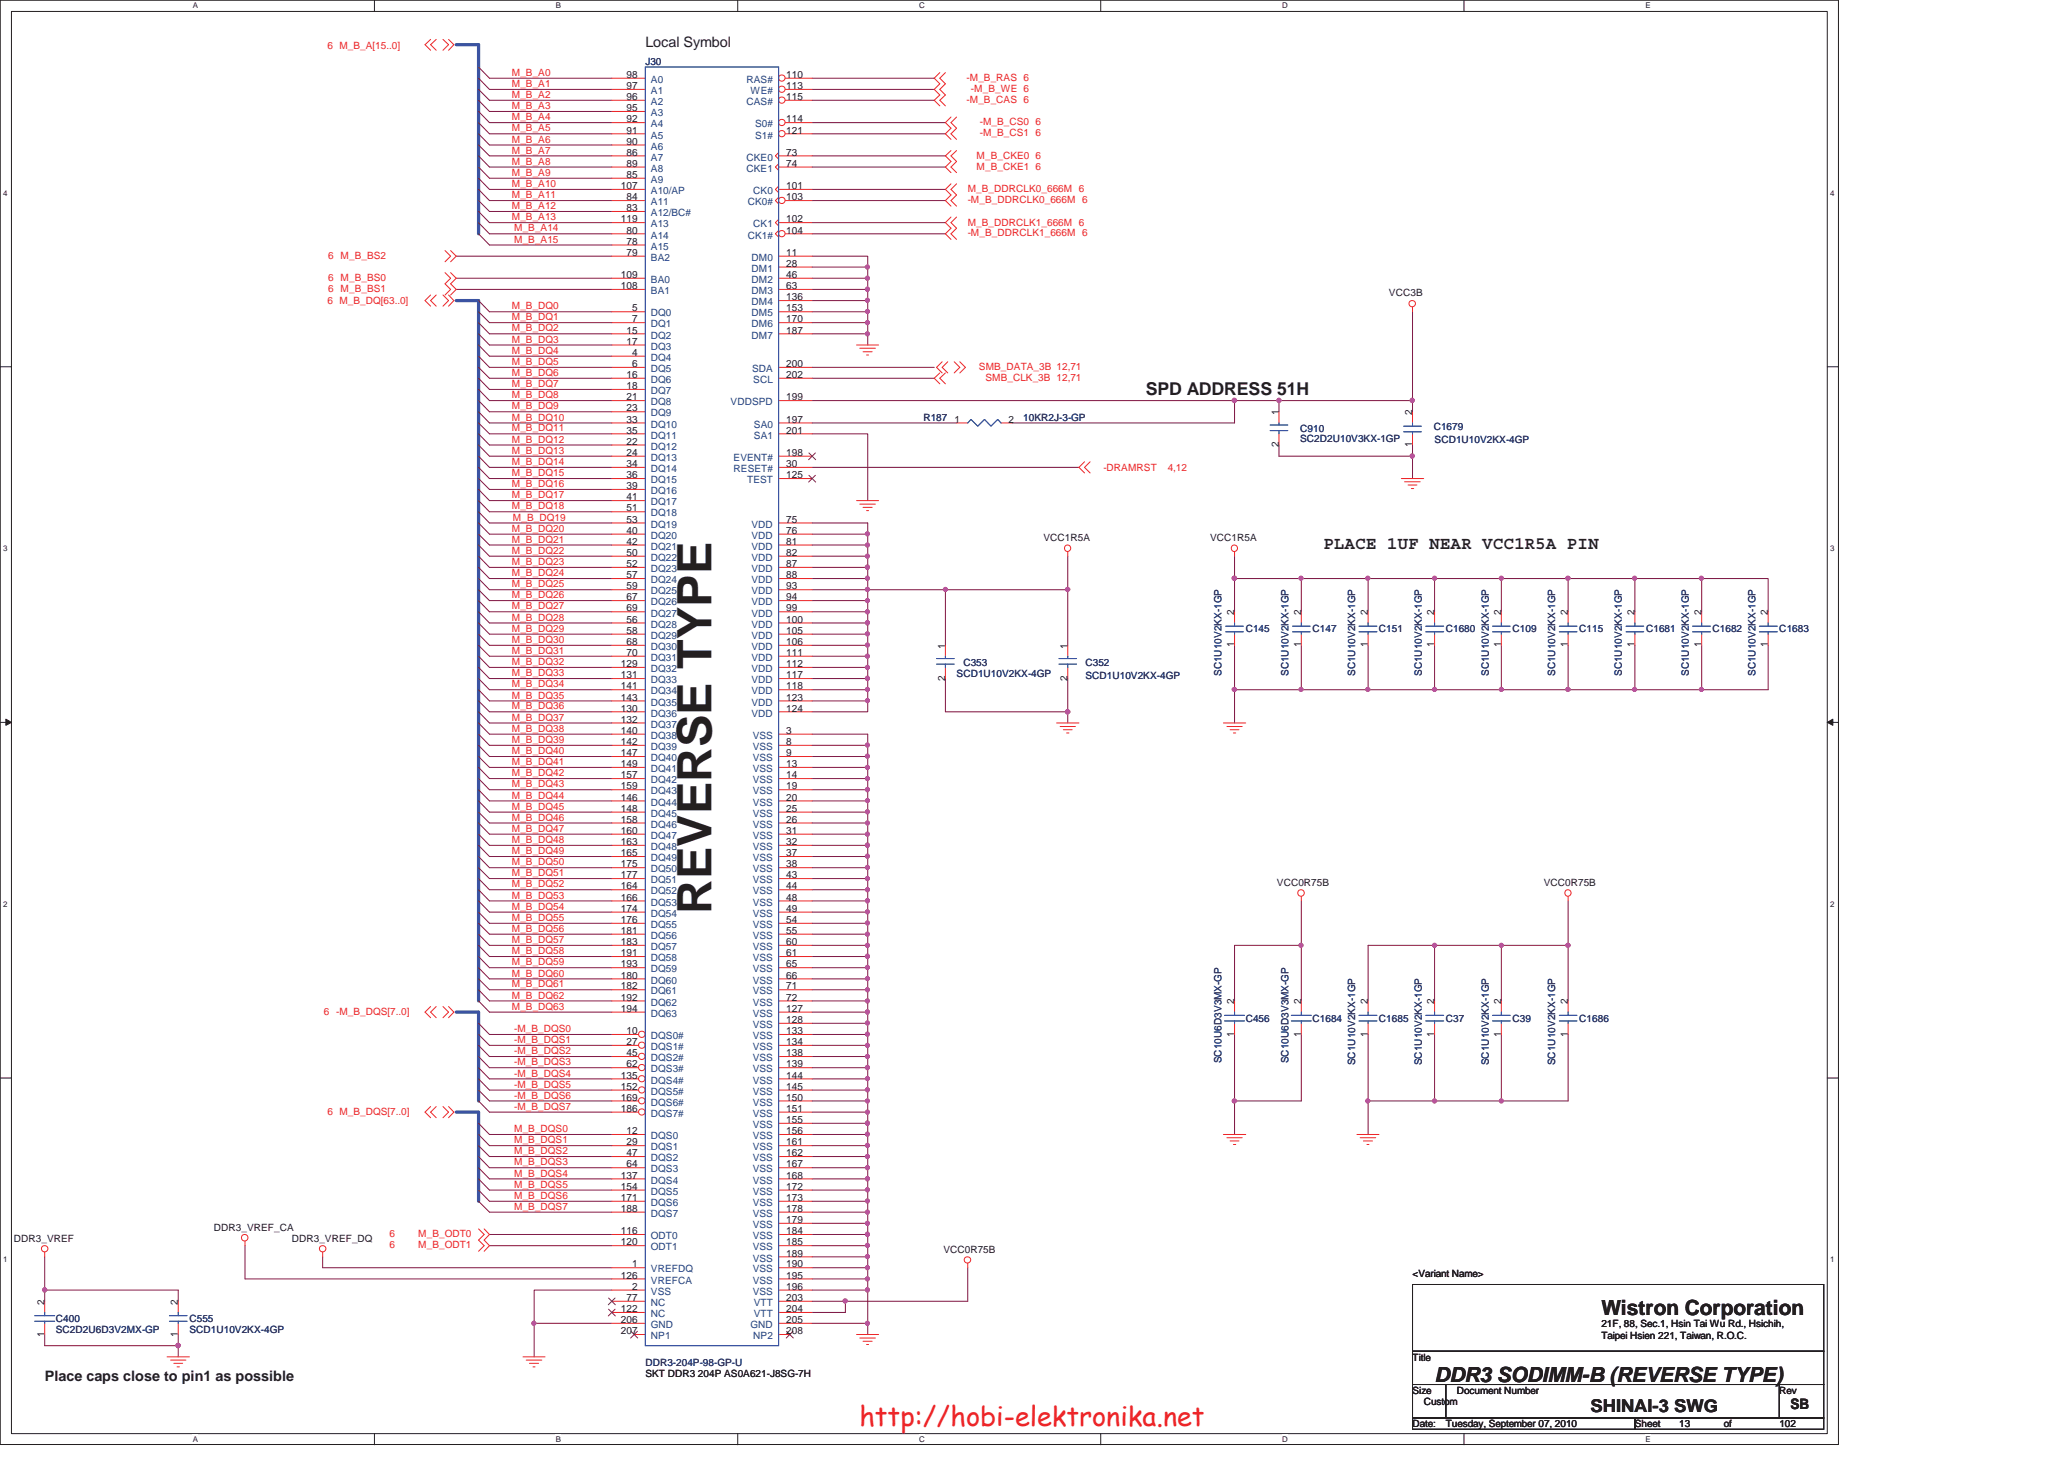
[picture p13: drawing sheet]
<svg xmlns="http://www.w3.org/2000/svg" width="297mm" height="210mm" viewBox="0 0 297 210" stroke-linecap="round" stroke-linejoin="round" font-family="sans-serif">
<defs><g id="words">
<text font-size="6.9" fill="#231f20" x="102.4" y="131.6" transform="rotate(-90 102.4 131.6)">REVERSE TYPE</text>
<text font-size="3.9" fill="#ed2024" x="123.7" y="205.2">http://hobi-elektronika.net</text>
<g font-size="3" fill="#231f20">
<text x="230.5" y="189.2">Wistron Corporation</text>
<text x="206.5" y="198.8">DDR3 SODIMM-B (REVERSE TYPE)</text>
</g>
<g font-size="2.5" fill="#231f20">
<text x="164.9" y="56.8">SPD ADDRESS 51H</text>
<text x="190.5" y="78.9">PLACE 1UF NEAR VCC1R5A PIN</text>
<text x="228.9" y="203.2">SHINAI-3 SWG</text>
</g>
<g font-size="2.1" fill="#231f20">
<text x="92.9" y="6.8">Local Symbol</text>
<text x="6.4" y="198.8">Place caps close to pin1 as possible</text>
<text x="257.7" y="202.8">SB</text>
</g>
<g font-size="1.4" fill="#ec2426">
<text x="47.1" y="7">6 M_B_A[15..0]</text>
<text x="73.7" y="10.9">M_B_A0</text>
<text x="139.1" y="11.6">-M_B_RAS 6</text>
<text x="73.7" y="12.5">M_B_A1</text>
<text x="73.7" y="14.1">M_B_A2</text>
<text x="73.7" y="15.7">M_B_A3</text>
<text x="73.7" y="17.3">M_B_A4</text>
<text x="139.1" y="14.9">-M_B_CAS 6</text>
<text x="139.7" y="13.2">-M_B_WE 6</text>
<text x="73.7" y="22.1">M_B_A7</text>
<text x="73.7" y="23.7">M_B_A8</text>
<text x="73.7" y="18.9">M_B_A5</text>
<text x="73.7" y="20.5">M_B_A6</text>
<text x="140.5" y="22.9">M_B_CKE0 6</text>
<text x="141" y="19.6">-M_B_CS1 6</text>
<text x="141" y="18">-M_B_CS0 6</text>
<text x="73.7" y="26.9">M_B_A10</text>
<text x="73.7" y="28.5">M_B_A11</text>
<text x="73.7" y="25.3">M_B_A9</text>
<text x="139.3" y="27.6">M_B_DDRCLK0_666M 6</text>
<text x="139.3" y="29.2">-M_B_DDRCLK0_666M 6</text>
<text x="140.5" y="24.5">M_B_CKE1 6</text>
<text x="73.7" y="30.1">M_B_A12</text>
<text x="73.7" y="31.7">M_B_A13</text>
<text x="74" y="33.3">M_B_A14</text>
<text x="74" y="34.9">M_B_A15</text>
<text x="139.3" y="32.5">M_B_DDRCLK1_666M 6</text>
<text x="139.3" y="34">-M_B_DDRCLK1_666M 6</text>
<text x="47.2" y="37.2">6 M_B_BS2</text>
<text x="47.2" y="40.5">6 M_B_BS0</text>
<text x="47.1" y="43.8">6 M_B_DQ[63..0]</text>
<text x="47.2" y="42">6 M_B_BS1</text>
<text x="73.7" y="44.5">M_B_DQ0</text>
<text x="73.7" y="47.7">M_B_DQ2</text>
<text x="73.7" y="46.1">M_B_DQ1</text>
<text x="73.7" y="49.3">M_B_DQ3</text>
<text x="73.7" y="50.9">M_B_DQ4</text>
<text x="73.7" y="52.5">M_B_DQ5</text>
<text x="140.9" y="53.3">SMB_DATA_3B 12,71</text>
<text x="73.7" y="55.7">M_B_DQ7</text>
<text x="73.7" y="57.3">M_B_DQ8</text>
<text x="73.7" y="54.1">M_B_DQ6</text>
<text x="73.7" y="58.9">M_B_DQ9</text>
<text x="141.8" y="54.9">SMB_CLK_3B 12,71</text>
<text x="73.7" y="60.5">M_B_DQ10</text>
<text x="73.7" y="62.1">M_B_DQ11</text>
<text x="73.7" y="63.7">M_B_DQ12</text>
<text x="73.7" y="65.3">M_B_DQ13</text>
<text x="73.7" y="66.9">M_B_DQ14</text>
<text x="73.7" y="68.5">M_B_DQ15</text>
<text x="73.7" y="70.1">M_B_DQ16</text>
<text x="73.7" y="71.7">M_B_DQ17</text>
<text x="158.8" y="67.8">-DRAMRST</text>
<text x="168.1" y="67.8">4,12</text>
<text x="73.7" y="73.3">M_B_DQ18</text>
<text x="73.7" y="76.5">M_B_DQ20</text>
<text x="73.8" y="74.9">M_B_DQ19</text>
<text x="73.7" y="79.7">M_B_DQ22</text>
<text x="73.7" y="78.1">M_B_DQ21</text>
<text x="73.7" y="81.3">M_B_DQ23</text>
<text x="73.7" y="82.9">M_B_DQ24</text>
<text x="73.7" y="87.7">M_B_DQ27</text>
<text x="73.7" y="89.3">M_B_DQ28</text>
<text x="73.7" y="86.1">M_B_DQ26</text>
<text x="73.7" y="84.5">M_B_DQ25</text>
<text x="73.7" y="92.5">M_B_DQ30</text>
<text x="73.7" y="94.1">M_B_DQ31</text>
<text x="73.7" y="95.7">M_B_DQ32</text>
<text x="73.7" y="90.9">M_B_DQ29</text>
<text x="73.7" y="100.5">M_B_DQ35</text>
<text x="73.7" y="98.9">M_B_DQ34</text>
<text x="73.7" y="97.3">M_B_DQ33</text>
<text x="73.7" y="105.3">M_B_DQ38</text>
<text x="73.7" y="103.7">M_B_DQ37</text>
<text x="73.7" y="106.9">M_B_DQ39</text>
<text x="73.7" y="102.1">M_B_DQ36</text>
<text x="73.7" y="113.3">M_B_DQ43</text>
<text x="73.7" y="108.5">M_B_DQ40</text>
<text x="73.7" y="111.7">M_B_DQ42</text>
<text x="73.7" y="110.1">M_B_DQ41</text>
<text x="73.7" y="118.1">M_B_DQ46</text>
<text x="73.7" y="114.9">M_B_DQ44</text>
<text x="73.7" y="119.7">M_B_DQ47</text>
<text x="73.7" y="116.5">M_B_DQ45</text>
<text x="73.7" y="124.5">M_B_DQ50</text>
<text x="73.7" y="121.3">M_B_DQ48</text>
<text x="73.7" y="122.9">M_B_DQ49</text>
<text x="73.7" y="126.1">M_B_DQ51</text>
<text x="73.7" y="127.7">M_B_DQ52</text>
<text x="73.7" y="129.3">M_B_DQ53</text>
<text x="73.7" y="130.9">M_B_DQ54</text>
<text x="73.7" y="132.5">M_B_DQ55</text>
<text x="73.7" y="137.3">M_B_DQ58</text>
<text x="73.7" y="134.1">M_B_DQ56</text>
<text x="73.7" y="135.7">M_B_DQ57</text>
<text x="73.7" y="140.5">M_B_DQ60</text>
<text x="73.7" y="143.7">M_B_DQ62</text>
<text x="73.7" y="138.9">M_B_DQ59</text>
<text x="73.7" y="142.1">M_B_DQ61</text>
<text x="46.6" y="146">6 -M_B_DQS[7..0]</text>
<text x="73.7" y="145.3">M_B_DQ63</text>
<text x="74" y="148.5">-M_B_DQS0</text>
<text x="74" y="154.9">-M_B_DQS4</text>
<text x="74" y="151.7">-M_B_DQS2</text>
<text x="74" y="153.3">-M_B_DQS3</text>
<text x="74" y="150.1">-M_B_DQS1</text>
<text x="47.1" y="160.5">6 M_B_DQS[7..0]</text>
<text x="74" y="159.7">-M_B_DQS7</text>
<text x="74" y="158.1">-M_B_DQS6</text>
<text x="74" y="156.5">-M_B_DQS5</text>
<text x="74" y="164.5">M_B_DQS1</text>
<text x="74" y="162.9">M_B_DQS0</text>
<text x="74" y="166.1">M_B_DQS2</text>
<text x="74" y="167.7">M_B_DQS3</text>
<text x="74" y="170.9">M_B_DQS5</text>
<text x="74" y="169.3">M_B_DQS4</text>
<text x="74" y="172.5">M_B_DQS6</text>
<text x="56" y="178.1">6</text>
<text x="56" y="179.7">6</text>
<text x="60.2" y="178.1">M_B_ODT0</text>
<text x="60.2" y="179.7">M_B_ODT1</text>
<text x="74" y="174.1">M_B_DQS7</text>
</g>
<g font-size="1.4" fill="#231f20">
<text x="90.2" y="11.2">98</text>
<text x="113.2" y="11.2">110</text>
<text x="90.2" y="12.8">97</text>
<text x="90.2" y="14.4">96</text>
<text x="90.2" y="16">95</text>
<text x="90.2" y="17.6">92</text>
<text x="113.2" y="12.8">113</text>
<text x="113.2" y="14.4">115</text>
<text x="113.2" y="17.6">114</text>
<text x="90.2" y="19.2">91</text>
<text x="90.2" y="20.8">90</text>
<text x="90.2" y="22.4">86</text>
<text x="90.2" y="24">89</text>
<text x="113.2" y="22.4">73</text>
<text x="113.2" y="24">74</text>
<text x="113.2" y="19.2">121</text>
<text x="89.4" y="27.2">107</text>
<text x="90.2" y="25.6">85</text>
<text x="90.2" y="28.8">84</text>
<text x="113.2" y="28.8">103</text>
<text x="113.2" y="27.2">101</text>
<text x="89.4" y="32">119</text>
<text x="90.2" y="30.4">83</text>
<text x="90.2" y="33.6">80</text>
<text x="90.2" y="35.2">78</text>
<text x="113.2" y="33.6">104</text>
<text x="113.2" y="32">102</text>
<text x="89.4" y="40">109</text>
<text x="89.4" y="41.6">108</text>
<text x="90.2" y="36.8">79</text>
<text x="113.2" y="36.8">11</text>
<text x="113.2" y="38.4">28</text>
<text x="113.2" y="40">46</text>
<text x="113.2" y="41.6">63</text>
<text x="91" y="44.8">5</text>
<text x="91" y="46.4">7</text>
<text x="113.2" y="43.2">136</text>
<text x="113.2" y="44.8">153</text>
<text x="113.2" y="46.4">170</text>
<text x="199.9" y="42.7">VCC3B</text>
<text x="90.2" y="48">15</text>
<text x="90.2" y="49.6">17</text>
<text x="91" y="51.2">4</text>
<text x="91" y="52.8">6</text>
<text x="113.2" y="52.8">200</text>
<text x="113.2" y="48">187</text>
<text x="90.2" y="54.4">16</text>
<text x="90.2" y="56">18</text>
<text x="90.2" y="57.6">21</text>
<text x="90.2" y="59.2">23</text>
<text x="113.2" y="57.6">199</text>
<text x="113.2" y="54.4">202</text>
<text x="184" y="59.8" transform="rotate(-90 184 59.8)">1</text>
<text x="203.2" y="59.8" transform="rotate(-90 203.2 59.8)">2</text>
<text x="90.2" y="60.8">33</text>
<text x="90.2" y="62.4">35</text>
<text x="90.2" y="64">22</text>
<text x="90.2" y="65.6">24</text>
<text x="113.2" y="60.8">197</text>
<text x="113.2" y="62.4">201</text>
<text x="113.2" y="65.6">198</text>
<text x="137.4" y="60.8">1</text>
<text x="145.2" y="60.8">2</text>
<text x="184" y="64.3" transform="rotate(-90 184 64.3)">2</text>
<text x="203.2" y="64.3" transform="rotate(-90 203.2 64.3)">1</text>
<text x="90.2" y="67.2">34</text>
<text x="90.2" y="68.8">36</text>
<text x="90.2" y="70.4">39</text>
<text x="113.2" y="68.8">125</text>
<text x="113.2" y="67.2">30</text>
<text x="90.2" y="72">41</text>
<text x="90.2" y="73.6">51</text>
<text x="90.2" y="75.2">53</text>
<text x="90.2" y="76.8">40</text>
<text x="113.2" y="75.2">75</text>
<text x="113.2" y="76.8">76</text>
<text x="150.2" y="77.9">VCC1R5A</text>
<text x="174.2" y="77.9">VCC1R5A</text>
<text x="90.2" y="78.4">42</text>
<text x="90.2" y="80">50</text>
<text x="90.2" y="81.6">52</text>
<text x="90.2" y="83.2">57</text>
<text x="113.2" y="78.4">81</text>
<text x="113.2" y="80">82</text>
<text x="113.2" y="81.6">87</text>
<text x="113.2" y="83.2">88</text>
<text x="90.2" y="84.8">59</text>
<text x="90.2" y="86.4">67</text>
<text x="90.2" y="88">69</text>
<text x="90.2" y="89.6">56</text>
<text x="113.2" y="84.8">93</text>
<text x="113.2" y="86.4">94</text>
<text x="113.2" y="88">99</text>
<text x="113.2" y="89.6">100</text>
<text x="177.6" y="88.6" transform="rotate(-90 177.6 88.6)">2</text>
<text x="187.2" y="88.6" transform="rotate(-90 187.2 88.6)">2</text>
<text x="196.8" y="88.6" transform="rotate(-90 196.8 88.6)">2</text>
<text x="206.4" y="88.6" transform="rotate(-90 206.4 88.6)">2</text>
<text x="216" y="88.6" transform="rotate(-90 216 88.6)">2</text>
<text x="225.6" y="88.6" transform="rotate(-90 225.6 88.6)">2</text>
<text x="235.2" y="88.6" transform="rotate(-90 235.2 88.6)">2</text>
<text x="244.9" y="88.6" transform="rotate(-90 244.9 88.6)">2</text>
<text x="254.4" y="88.6" transform="rotate(-90 254.4 88.6)">2</text>
<text x="90.2" y="91.2">58</text>
<text x="90.2" y="92.8">68</text>
<text x="90.2" y="94.4">70</text>
<text x="113.2" y="91.2">105</text>
<text x="113.2" y="92.8">106</text>
<text x="113.2" y="94.4">111</text>
<text x="136" y="93.3" transform="rotate(-90 136 93.3)">1</text>
<text x="153.6" y="93.3" transform="rotate(-90 153.6 93.3)">1</text>
<text x="177.6" y="93.2" transform="rotate(-90 177.6 93.2)">1</text>
<text x="187.2" y="93.2" transform="rotate(-90 187.2 93.2)">1</text>
<text x="196.8" y="93.2" transform="rotate(-90 196.8 93.2)">1</text>
<text x="206.4" y="93.2" transform="rotate(-90 206.4 93.2)">1</text>
<text x="216" y="93.2" transform="rotate(-90 216 93.2)">1</text>
<text x="225.6" y="93.2" transform="rotate(-90 225.6 93.2)">1</text>
<text x="235.2" y="93.2" transform="rotate(-90 235.2 93.2)">1</text>
<text x="244.9" y="93.2" transform="rotate(-90 244.9 93.2)">1</text>
<text x="254.4" y="93.2" transform="rotate(-90 254.4 93.2)">1</text>
<text x="89.4" y="96">129</text>
<text x="89.4" y="97.6">131</text>
<text x="89.4" y="99.2">141</text>
<text x="89.4" y="100.8">143</text>
<text x="113.2" y="96">112</text>
<text x="113.2" y="97.6">117</text>
<text x="113.2" y="99.2">118</text>
<text x="113.2" y="100.8">123</text>
<text x="136" y="98" transform="rotate(-90 136 98)">2</text>
<text x="153.6" y="98" transform="rotate(-90 153.6 98)">2</text>
<text x="89.4" y="102.4">130</text>
<text x="89.4" y="104">132</text>
<text x="89.4" y="105.6">140</text>
<text x="89.4" y="107.2">142</text>
<text x="113.2" y="105.6">3</text>
<text x="113.2" y="107.2">8</text>
<text x="113.2" y="102.4">124</text>
<text x="89.4" y="108.8">147</text>
<text x="89.4" y="110.4">149</text>
<text x="89.4" y="112">157</text>
<text x="89.4" y="113.6">159</text>
<text x="113.2" y="108.8">9</text>
<text x="113.2" y="110.4">13</text>
<text x="113.2" y="112">14</text>
<text x="113.2" y="113.6">19</text>
<text x="89.4" y="115.2">146</text>
<text x="89.4" y="116.8">148</text>
<text x="89.4" y="118.4">158</text>
<text x="113.2" y="115.2">20</text>
<text x="113.2" y="116.8">25</text>
<text x="113.2" y="118.4">26</text>
<text x="89.4" y="120">160</text>
<text x="89.4" y="121.6">163</text>
<text x="89.4" y="123.2">165</text>
<text x="89.4" y="124.8">175</text>
<text x="113.2" y="120">31</text>
<text x="113.2" y="121.6">32</text>
<text x="113.2" y="123.2">37</text>
<text x="113.2" y="124.8">38</text>
<text x="89.4" y="126.4">177</text>
<text x="89.4" y="128">164</text>
<text x="89.4" y="129.6">166</text>
<text x="89.4" y="131.2">174</text>
<text x="113.2" y="126.4">43</text>
<text x="113.2" y="128">44</text>
<text x="113.2" y="129.6">48</text>
<text x="113.2" y="131.2">49</text>
<text x="183.8" y="127.5">VCC0R75B</text>
<text x="222.2" y="127.5">VCC0R75B</text>
<text x="89.4" y="132.8">176</text>
<text x="89.4" y="134.4">181</text>
<text x="89.4" y="136">183</text>
<text x="89.4" y="137.6">191</text>
<text x="113.2" y="132.8">54</text>
<text x="113.2" y="134.4">55</text>
<text x="113.2" y="136">60</text>
<text x="113.2" y="137.6">61</text>
<text x="89.4" y="139.2">193</text>
<text x="89.4" y="140.8">180</text>
<text x="89.4" y="142.4">182</text>
<text x="113.2" y="139.2">65</text>
<text x="113.2" y="140.8">66</text>
<text x="113.2" y="142.4">71</text>
<text x="89.4" y="144">192</text>
<text x="89.4" y="145.6">194</text>
<text x="90.2" y="148.8">10</text>
<text x="113.2" y="144">72</text>
<text x="113.2" y="145.6">127</text>
<text x="113.2" y="147.2">128</text>
<text x="113.2" y="148.8">133</text>
<text x="177.6" y="149.2" transform="rotate(-90 177.6 149.2)">1</text>
<text x="177.6" y="144.6" transform="rotate(-90 177.6 144.6)">2</text>
<text x="187.2" y="149.2" transform="rotate(-90 187.2 149.2)">1</text>
<text x="187.2" y="144.6" transform="rotate(-90 187.2 144.6)">2</text>
<text x="196.8" y="149.2" transform="rotate(-90 196.8 149.2)">1</text>
<text x="196.8" y="144.6" transform="rotate(-90 196.8 144.6)">2</text>
<text x="206.4" y="149.2" transform="rotate(-90 206.4 149.2)">1</text>
<text x="206.4" y="144.6" transform="rotate(-90 206.4 144.6)">2</text>
<text x="216" y="149.2" transform="rotate(-90 216 149.2)">1</text>
<text x="216" y="144.6" transform="rotate(-90 216 144.6)">2</text>
<text x="225.6" y="149.2" transform="rotate(-90 225.6 149.2)">1</text>
<text x="225.6" y="144.6" transform="rotate(-90 225.6 144.6)">2</text>
<text x="89.4" y="155.2">135</text>
<text x="90.2" y="150.4">27</text>
<text x="90.2" y="152">45</text>
<text x="90.2" y="153.6">62</text>
<text x="113.2" y="150.4">134</text>
<text x="113.2" y="152">138</text>
<text x="113.2" y="153.6">139</text>
<text x="113.2" y="155.2">144</text>
<text x="89.4" y="156.8">152</text>
<text x="89.4" y="158.4">169</text>
<text x="89.4" y="160">186</text>
<text x="113.2" y="156.8">145</text>
<text x="113.2" y="158.4">150</text>
<text x="113.2" y="160">151</text>
<text x="113.2" y="161.6">155</text>
<text x="90.2" y="163.2">12</text>
<text x="90.2" y="164.8">29</text>
<text x="90.2" y="166.4">47</text>
<text x="113.2" y="163.2">156</text>
<text x="113.2" y="164.8">161</text>
<text x="113.2" y="166.4">162</text>
<text x="89.4" y="169.6">137</text>
<text x="89.4" y="171.2">154</text>
<text x="89.4" y="172.8">171</text>
<text x="90.2" y="168">64</text>
<text x="113.2" y="168">167</text>
<text x="113.2" y="169.6">168</text>
<text x="113.2" y="171.2">172</text>
<text x="113.2" y="172.8">173</text>
<text x="2" y="178.7">DDR3_VREF</text>
<text x="30.8" y="177.1">DDR3_VREF_CA</text>
<text x="42" y="178.7">DDR3_VREF_DQ</text>
<text x="89.4" y="174.4">188</text>
<text x="89.4" y="177.6">116</text>
<text x="89.4" y="179.2">120</text>
<text x="113.2" y="174.4">178</text>
<text x="113.2" y="176">179</text>
<text x="113.2" y="177.6">184</text>
<text x="113.2" y="179.2">185</text>
<text x="89.4" y="184">126</text>
<text x="91" y="182.4">1</text>
<text x="91" y="185.6">2</text>
<text x="113.2" y="180.8">189</text>
<text x="113.2" y="182.4">190</text>
<text x="113.2" y="184">195</text>
<text x="113.2" y="185.6">196</text>
<text x="135.8" y="180.3">VCC0R75B</text>
<text x="203.3" y="183.8">&lt;Variant Name&gt;</text>
<text x="6.4" y="187.8" transform="rotate(-90 6.4 187.8)">2</text>
<text x="25.6" y="187.8" transform="rotate(-90 25.6 187.8)">2</text>
<text x="89.4" y="190.4">206</text>
<text x="89.4" y="188.8">122</text>
<text x="90.2" y="187.2">77</text>
<text x="113.2" y="188.8">204</text>
<text x="113.2" y="187.2">203</text>
<text x="113.2" y="190.4">205</text>
<text x="230.5" y="191">21F, 88, Sec.1, Hsin Tai Wu Rd., Hsichih,</text>
<text x="6.4" y="192.4" transform="rotate(-90 6.4 192.4)">1</text>
<text x="25.6" y="192.4" transform="rotate(-90 25.6 192.4)">1</text>
<text x="89.4" y="192">207</text>
<text x="113.2" y="192">208</text>
<text x="203.3" y="195.8">Title</text>
<text x="230.5" y="192.7">Taipei Hsien 221, Taiwan, R.O.C.</text>
<text x="92.9" y="198.2">SKT DDR3 204P AS0A621-J8SG-7H</text>
<text x="203.3" y="200.6">Size</text>
<text x="204.9" y="202.2">Custom</text>
<text x="209.7" y="200.6">Document Number</text>
<text x="256.1" y="200.6">Rev</text>
<text x="203.3" y="205.4">Date:</text>
<text x="208.1" y="205.4">Tuesday, September 07, 2010</text>
<text x="235.3" y="205.4">Sheet</text>
<text x="241.7" y="205.4">13</text>
<text x="248.1" y="205.4">of</text>
<text x="256.1" y="205.4">102</text>
</g>
<g font-size="1.4" fill="#2d2d72">
<text x="92.9" y="9.4">J30</text>
<text x="132.9" y="60.6">R187</text>
<text x="147.3" y="60.6">10KR2J-3-GP</text>
<text x="187.1" y="62.2">C910</text>
<text x="187.1" y="63.7">SC2D2U10V3KX-1GP</text>
<text x="206.3" y="61.9">C1679</text>
<text x="206.5" y="63.8">SCD1U10V2KX-4GP</text>
<text x="138.6" y="95.8">C353</text>
<text x="156.2" y="95.8">C352</text>
<text x="179.3" y="91">C145</text>
<text x="188.9" y="91">C147</text>
<text x="198.5" y="91">C151</text>
<text x="208.1" y="91">C1680</text>
<text x="217.7" y="91">C109</text>
<text x="227.3" y="91">C115</text>
<text x="236.9" y="91">C1681</text>
<text x="246.5" y="91">C1682</text>
<text x="256.1" y="91">C1683</text>
<text x="137.7" y="97.4">SCD1U10V2KX-4GP</text>
<text x="156.2" y="97.7">SCD1U10V2KX-4GP</text>
<text x="175.8" y="97.3" transform="rotate(-90 175.8 97.3)">SC1U10V2KX-1GP</text>
<text x="185.4" y="97.3" transform="rotate(-90 185.4 97.3)">SC1U10V2KX-1GP</text>
<text x="195" y="97.3" transform="rotate(-90 195 97.3)">SC1U10V2KX-1GP</text>
<text x="204.6" y="97.3" transform="rotate(-90 204.6 97.3)">SC1U10V2KX-1GP</text>
<text x="214.2" y="97.3" transform="rotate(-90 214.2 97.3)">SC1U10V2KX-1GP</text>
<text x="223.8" y="97.3" transform="rotate(-90 223.8 97.3)">SC1U10V2KX-1GP</text>
<text x="233.4" y="97.3" transform="rotate(-90 233.4 97.3)">SC1U10V2KX-1GP</text>
<text x="243" y="97.3" transform="rotate(-90 243 97.3)">SC1U10V2KX-1GP</text>
<text x="252.6" y="97.3" transform="rotate(-90 252.6 97.3)">SC1U10V2KX-1GP</text>
<text x="179.3" y="147">C456</text>
<text x="188.9" y="147">C1684</text>
<text x="198.5" y="147">C1685</text>
<text x="208.1" y="147">C37</text>
<text x="217.7" y="147">C39</text>
<text x="227.3" y="147">C1686</text>
<text x="175.8" y="153" transform="rotate(-90 175.8 153)">SC10U6D3V3MX-GP</text>
<text x="185.4" y="153" transform="rotate(-90 185.4 153)">SC10U6D3V3MX-GP</text>
<text x="195" y="153.3" transform="rotate(-90 195 153.3)">SC1U10V2KX-1GP</text>
<text x="204.6" y="153.3" transform="rotate(-90 204.6 153.3)">SC1U10V2KX-1GP</text>
<text x="214.2" y="153.3" transform="rotate(-90 214.2 153.3)">SC1U10V2KX-1GP</text>
<text x="223.8" y="153.3" transform="rotate(-90 223.8 153.3)">SC1U10V2KX-1GP</text>
<text x="8" y="190.2">C400</text>
<text x="8" y="191.8">SC2D2U6D3V2MX-GP</text>
<text x="27.3" y="190.2">C555</text>
<text x="27.3" y="191.8">SCD1U10V2KX-4GP</text>
<text x="92.9" y="196.6">DDR3-204P-98-GP-U</text>
</g>
<g font-size="1.4" fill="#1d437e">
<text x="93.7" y="11.9">A0</text>
<text x="107.4" y="11.9">RAS#</text>
<text x="93.7" y="13.5">A1</text>
<text x="93.7" y="15.1">A2</text>
<text x="93.7" y="16.7">A3</text>
<text x="107.4" y="15.1">CAS#</text>
<text x="108" y="13.5">WE#</text>
<text x="93.7" y="18.3">A4</text>
<text x="93.7" y="19.9">A5</text>
<text x="93.7" y="21.5">A6</text>
<text x="93.7" y="23.1">A7</text>
<text x="107.4" y="23.1">CKE0</text>
<text x="108.7" y="18.3">S0#</text>
<text x="108.7" y="19.9">S1#</text>
<text x="93.7" y="24.7">A8</text>
<text x="93.7" y="26.3">A9</text>
<text x="93.7" y="27.9">A10/AP</text>
<text x="93.7" y="29.5">A11</text>
<text x="107.4" y="24.7">CKE1</text>
<text x="107.6" y="29.5">CK0#</text>
<text x="108.4" y="27.9">CK0</text>
<text x="93.7" y="31.1">A12/BC#</text>
<text x="93.7" y="32.7">A13</text>
<text x="93.7" y="34.3">A14</text>
<text x="93.7" y="35.9">A15</text>
<text x="107.6" y="34.3">CK1#</text>
<text x="108.4" y="32.7">CK1</text>
<text x="93.7" y="37.5">BA2</text>
<text x="93.7" y="40.7">BA0</text>
<text x="108.2" y="37.5">DM0</text>
<text x="108.2" y="39.1">DM1</text>
<text x="108.2" y="40.7">DM2</text>
<text x="93.7" y="42.3">BA1</text>
<text x="93.7" y="45.5">DQ0</text>
<text x="93.7" y="47.1">DQ1</text>
<text x="108.2" y="42.3">DM3</text>
<text x="108.2" y="43.9">DM4</text>
<text x="108.2" y="45.5">DM5</text>
<text x="108.2" y="47.1">DM6</text>
<text x="93.7" y="48.7">DQ2</text>
<text x="93.7" y="50.3">DQ3</text>
<text x="93.7" y="51.9">DQ4</text>
<text x="93.7" y="53.5">DQ5</text>
<text x="108.2" y="48.7">DM7</text>
<text x="108.2" y="53.5">SDA</text>
<text x="93.7" y="55.1">DQ6</text>
<text x="93.7" y="56.7">DQ7</text>
<text x="93.7" y="58.3">DQ8</text>
<text x="93.7" y="59.9">DQ9</text>
<text x="105.2" y="58.3">VDDSPD</text>
<text x="108.4" y="55.1">SCL</text>
<text x="93.7" y="61.5">DQ10</text>
<text x="93.7" y="63.1">DQ11</text>
<text x="93.7" y="64.7">DQ12</text>
<text x="108.5" y="61.5">SA0</text>
<text x="108.5" y="63.1">SA1</text>
<text x="93.7" y="66.3">DQ13</text>
<text x="93.7" y="67.9">DQ14</text>
<text x="93.7" y="69.6">DQ15</text>
<text x="93.7" y="71.1">DQ16</text>
<text x="105.6" y="66.3">EVENT#</text>
<text x="105.6" y="67.9">RESET#</text>
<text x="107.5" y="69.6">TEST</text>
<text x="93.7" y="72.7">DQ17</text>
<text x="93.7" y="74.3">DQ18</text>
<text x="93.7" y="75.9">DQ19</text>
<text x="93.7" y="77.6">DQ20</text>
<text x="108.2" y="75.9">VDD</text>
<text x="108.2" y="77.6">VDD</text>
<text x="93.7" y="79.1">DQ21</text>
<text x="93.7" y="80.7">DQ22</text>
<text x="93.7" y="82.3">DQ23</text>
<text x="93.7" y="83.9">DQ24</text>
<text x="108.2" y="79.1">VDD</text>
<text x="108.2" y="80.7">VDD</text>
<text x="108.2" y="82.3">VDD</text>
<text x="108.2" y="83.9">VDD</text>
<text x="93.7" y="85.6">DQ25</text>
<text x="93.7" y="87.1">DQ26</text>
<text x="93.7" y="88.7">DQ27</text>
<text x="108.2" y="85.6">VDD</text>
<text x="108.2" y="87.1">VDD</text>
<text x="108.2" y="88.7">VDD</text>
<text x="93.7" y="90.3">DQ28</text>
<text x="93.7" y="91.9">DQ29</text>
<text x="93.7" y="93.6">DQ30</text>
<text x="93.7" y="95.1">DQ31</text>
<text x="108.2" y="90.3">VDD</text>
<text x="108.2" y="91.9">VDD</text>
<text x="108.2" y="93.6">VDD</text>
<text x="108.2" y="95.1">VDD</text>
<text x="93.7" y="96.7">DQ32</text>
<text x="93.7" y="98.3">DQ33</text>
<text x="93.7" y="99.9">DQ34</text>
<text x="93.7" y="101.6">DQ35</text>
<text x="108.2" y="96.7">VDD</text>
<text x="108.2" y="98.3">VDD</text>
<text x="108.2" y="99.9">VDD</text>
<text x="108.2" y="101.6">VDD</text>
<text x="93.7" y="103.1">DQ36</text>
<text x="93.7" y="104.7">DQ37</text>
<text x="93.7" y="106.3">DQ38</text>
<text x="93.7" y="107.9">DQ39</text>
<text x="108.2" y="103.1">VDD</text>
<text x="108.3" y="106.3">VSS</text>
<text x="108.3" y="107.9">VSS</text>
<text x="93.7" y="109.6">DQ40</text>
<text x="93.7" y="111.1">DQ41</text>
<text x="93.7" y="112.7">DQ42</text>
<text x="108.3" y="109.6">VSS</text>
<text x="108.3" y="111.1">VSS</text>
<text x="108.3" y="112.7">VSS</text>
<text x="93.7" y="114.3">DQ43</text>
<text x="93.7" y="115.9">DQ44</text>
<text x="93.7" y="117.6">DQ45</text>
<text x="93.7" y="119.1">DQ46</text>
<text x="108.3" y="114.3">VSS</text>
<text x="108.3" y="115.9">VSS</text>
<text x="108.3" y="117.6">VSS</text>
<text x="108.3" y="119.1">VSS</text>
<text x="93.7" y="120.7">DQ47</text>
<text x="93.7" y="122.3">DQ48</text>
<text x="93.7" y="123.9">DQ49</text>
<text x="93.7" y="125.6">DQ50</text>
<text x="108.3" y="120.7">VSS</text>
<text x="108.3" y="122.3">VSS</text>
<text x="108.3" y="123.9">VSS</text>
<text x="108.3" y="125.6">VSS</text>
<text x="93.7" y="127.1">DQ51</text>
<text x="93.7" y="128.7">DQ52</text>
<text x="93.7" y="130.3">DQ53</text>
<text x="93.7" y="131.9">DQ54</text>
<text x="108.3" y="127.1">VSS</text>
<text x="108.3" y="128.7">VSS</text>
<text x="108.3" y="130.3">VSS</text>
<text x="108.3" y="131.9">VSS</text>
<text x="93.7" y="133.6">DQ55</text>
<text x="93.7" y="135.1">DQ56</text>
<text x="93.7" y="136.7">DQ57</text>
<text x="108.3" y="133.6">VSS</text>
<text x="108.3" y="135.1">VSS</text>
<text x="108.3" y="136.7">VSS</text>
<text x="93.7" y="138.3">DQ58</text>
<text x="93.7" y="140">DQ59</text>
<text x="93.7" y="141.6">DQ60</text>
<text x="93.7" y="143.1">DQ61</text>
<text x="108.3" y="138.3">VSS</text>
<text x="108.3" y="140">VSS</text>
<text x="108.3" y="141.6">VSS</text>
<text x="108.3" y="143.1">VSS</text>
<text x="93.7" y="144.7">DQ62</text>
<text x="93.7" y="146.3">DQ63</text>
<text x="93.7" y="149.6">DQS0#</text>
<text x="108.3" y="144.7">VSS</text>
<text x="108.3" y="146.3">VSS</text>
<text x="108.3" y="148">VSS</text>
<text x="108.3" y="149.6">VSS</text>
<text x="93.7" y="151.1">DQS1#</text>
<text x="93.7" y="152.7">DQS2#</text>
<text x="93.7" y="154.3">DQS3#</text>
<text x="93.7" y="156">DQS4#</text>
<text x="108.3" y="151.1">VSS</text>
<text x="108.3" y="152.7">VSS</text>
<text x="108.3" y="154.3">VSS</text>
<text x="108.3" y="156">VSS</text>
<text x="93.7" y="157.6">DQS5#</text>
<text x="93.7" y="159.1">DQS6#</text>
<text x="93.7" y="160.7">DQS7#</text>
<text x="108.3" y="157.6">VSS</text>
<text x="108.3" y="159.1">VSS</text>
<text x="108.3" y="160.7">VSS</text>
<text x="93.7" y="164">DQS0</text>
<text x="93.7" y="165.6">DQS1</text>
<text x="93.7" y="167.1">DQS2</text>
<text x="108.3" y="162.3">VSS</text>
<text x="108.3" y="164">VSS</text>
<text x="108.3" y="165.6">VSS</text>
<text x="108.3" y="167.1">VSS</text>
<text x="93.7" y="168.7">DQS3</text>
<text x="93.7" y="170.3">DQS4</text>
<text x="93.7" y="172">DQS5</text>
<text x="93.7" y="173.6">DQS6</text>
<text x="108.3" y="168.7">VSS</text>
<text x="108.3" y="170.3">VSS</text>
<text x="108.3" y="172">VSS</text>
<text x="108.3" y="173.6">VSS</text>
<text x="93.7" y="175.1">DQS7</text>
<text x="93.7" y="178.3">ODT0</text>
<text x="93.7" y="180">ODT1</text>
<text x="108.3" y="175.1">VSS</text>
<text x="108.3" y="176.7">VSS</text>
<text x="108.3" y="178.3">VSS</text>
<text x="108.3" y="180">VSS</text>
<text x="93.7" y="183.1">VREFDQ</text>
<text x="93.7" y="184.7">VREFCA</text>
<text x="108.3" y="181.6">VSS</text>
<text x="108.3" y="183.1">VSS</text>
<text x="108.3" y="184.7">VSS</text>
<text x="93.7" y="186.3">VSS</text>
<text x="93.7" y="191.1">GND</text>
<text x="93.7" y="188">NC</text>
<text x="93.7" y="189.6">NC</text>
<text x="108" y="191.1">GND</text>
<text x="108.3" y="186.3">VSS</text>
<text x="108.5" y="189.6">VTT</text>
<text x="108.5" y="188">VTT</text>
<text x="93.7" y="192.7">NP1</text>
<text x="108.4" y="192.7">NP2</text>
</g>
<g font-size="1.1" fill="#231f20">
<text x="27.8" y="1.2">A</text>
<text x="80" y="1.2">B</text>
<text x="132.3" y="1.2">C</text>
<text x="184.5" y="1.2">D</text>
<text x="236.8" y="1.2">E</text>
<text x=".5" y="28.2">4</text>
<text x="263.4" y="28.2">4</text>
<text x=".5" y="79.3">3</text>
<text x="263.4" y="79.3">3</text>
<text x=".5" y="130.5">2</text>
<text x="263.4" y="130.5">2</text>
<text x=".5" y="181.7">1</text>
<text x="263.4" y="181.7">1</text>
<text x="27.8" y="207.5">A</text>
<text x="80" y="207.5">B</text>
<text x="132.3" y="207.5">C</text>
<text x="184.5" y="207.5">D</text>
<text x="236.8" y="207.5">E</text>
</g>
</g></defs>
<path d="M0 0h264.6v207.9h-264.6zM1.6 1.6h261.4v204.7h-261.4z" fill="none" stroke="#231f20" stroke-width=".14"/>
<g fill="#fff">
<path d="M27.8 .2h.7v1.2h-.7z"/>
<path d="M27.8 206.5h.7v1.2h-.7z"/>
</g>
<path d="M53.9 0v1.6M53.9 206.3v1.6" fill="none" stroke="#231f20" stroke-width=".14"/>
<g fill="#fff">
<path d="M80 .2h.7v1.2h-.7z"/>
<path d="M80 206.5h.7v1.2h-.7z"/>
</g>
<path d="M106.2 0v1.6M106.2 206.3v1.6" fill="none" stroke="#231f20" stroke-width=".14"/>
<g fill="#fff">
<path d="M132.3 .2h.8v1.2h-.8z"/>
<path d="M132.3 206.5h.8v1.2h-.8z"/>
</g>
<path d="M158.4 0v1.6M158.4 206.3v1.6" fill="none" stroke="#231f20" stroke-width=".14"/>
<g fill="#fff">
<path d="M184.5 .2h.8v1.2h-.8z"/>
<path d="M184.5 206.5h.8v1.2h-.8z"/>
</g>
<path d="M210.7 0v1.6M210.7 206.3v1.6" fill="none" stroke="#231f20" stroke-width=".14"/>
<g fill="#fff">
<path d="M236.8 .2h.7v1.2h-.7z"/>
<path d="M236.8 206.5h.7v1.2h-.7z"/>
<path d="M.5 27.2h.6v1.2h-.6z"/>
<path d="M263.4 27.2h.6v1.2h-.6z"/>
<path d="M.5 78.4h.6v1.1h-.6z"/>
<path d="M263.4 78.4h.6v1.1h-.6z"/>
</g>
<path d="M0 52.8h1.6M263 52.8h1.6" fill="none" stroke="#231f20" stroke-width=".14"/>
<g fill="#fff">
<path d="M.5 129.5h.6v1.2h-.6z"/>
<path d="M263.4 129.5h.6v1.2h-.6z"/>
</g>
<path d="M0 104h1.6M263 104h1.6" fill="none" stroke="#231f20" stroke-width=".14"/>
<path d="M.8 103.5l.8 .5-.8 .4z" fill="#231f20"/>
<path d="M.8 103.5l.8 .5-.8 .4z" fill="none" stroke="#231f20" stroke-width=".14"/>
<path d="M263 104l.8-.5v.9z" fill="#231f20"/>
<path d="M263 104l.8-.5v.9z" fill="none" stroke="#231f20" stroke-width=".14"/>
<g fill="#fff">
<path d="M.5 180.7h.6v1.2h-.6z"/>
<path d="M263.4 180.7h.6v1.2h-.6z"/>
</g>
<path d="M0 155.1h1.6M263 155.1h1.6" fill="none" stroke="#231f20" stroke-width=".14"/>
<g fill="none" stroke="#7f1542" stroke-width=".14">
<path d="M70.4 12.9h17.6M70.4 19.3h17.6M70.4 14.4h17.6M70.4 16h17.6M70.4 11.3h17.6M70.4 17.6h17.6M65.7 36.9h22.3M70.4 22.4h17.6M70.4 24h17.6M70.4 28.9h17.6M70.4 20.9h17.6M70.4 30.4h17.6"/>
<path d="M70.4 25.7h17.6M70.4 32h17.6M70.4 27.3h17.6M65.7 40h22.3M65.7 41.7h22.3M116.9 57.7h60.8M177.7 57.7h6.4v1.6M177.7 57.7v3.2h-32M203.3 57.7v1.6M184.1 64v1.7M203.3 65.7v3.2M76.9 190.5v4.8"/>
<path d="M124.9 190.5v1.6"/>
</g>
<circle cx="177.6" cy="57.6" r=".32" fill="#b8529f"/>
<circle cx="177.6" cy="57.6" r=".32" fill="none" stroke="#b8529f" stroke-width=".14"/>
<path d="M184.1 65.7h19.2" fill="none" stroke="#7f1542" stroke-width=".14"/>
<circle cx="203.2" cy="65.6" r=".31" fill="#b8529f"/>
<circle cx="203.2" cy="65.6" r=".31" fill="none" stroke="#b8529f" stroke-width=".14"/>
<path d="M70.4 33.7h17.6M203.3 64v1.7M76.9 190.5h11.1" fill="none" stroke="#7f1542" stroke-width=".14"/>
<circle cx="76.8" cy="190.4" r=".3" fill="#b8529f"/>
<circle cx="76.8" cy="190.4" r=".3" fill="none" stroke="#b8529f" stroke-width=".14"/>
<g fill="none" stroke="#7f1542" stroke-width=".14">
<path d="M70.4 56h17.6M70.4 49.7h17.6M70.4 57.7h17.6M70.4 44.9h17.6M70.4 48h17.6M70.4 54.4h17.6M70.4 51.3h17.6M70.4 59.3h17.6M70.4 46.4h17.6M70.4 52.9h17.6M70.4 60.9h17.6M70.4 62.4h17.6"/>
<path d="M70.4 67.3h17.6M70.4 75.3h17.6M70.4 68.9h17.6M70.4 73.7h17.6M70.4 70.4h17.6M70.4 64h17.6M70.4 78.4h17.6M70.4 65.7h17.6M70.4 72h17.6M70.4 76.9h17.6M70.4 80h17.6M70.4 92.9h17.6"/>
<path d="M70.4 88h17.6M70.4 89.7h17.6M70.4 94.4h17.6M70.4 81.7h17.6M70.4 83.3h17.6M70.4 86.4h17.6M70.4 99.3h17.6M70.4 96.1h17.6M70.4 84.9h17.6M70.4 97.7h17.6M70.4 91.3h17.6M70.4 105.7h17.6"/>
<path d="M70.4 118.4h17.6M70.4 100.9h17.6M70.4 113.7h17.6M70.4 115.3h17.6M70.4 104.1h17.6M70.4 107.3h17.6M70.4 102.4h17.6M70.4 108.9h17.6M70.4 116.9h17.6M70.4 112.1h17.6M70.4 110.4h17.6M70.4 120.1h17.6"/>
<path d="M70.4 126.4h17.6M70.4 128.1h17.6M70.4 129.7h17.6M70.4 124.9h17.6M70.4 121.7h17.6M70.4 131.3h17.6M70.4 123.3h17.6M70.4 132.9h17.6M70.4 139.3h17.6M70.4 137.7h17.6M70.4 134.4h17.6M70.4 136.1h17.6"/>
<path d="M70.4 140.9h17.6M70.4 144.1h17.6M70.4 145.7h17.6M70.4 142.4h17.6M70.4 155.3h17.6M70.4 152.1h17.6M70.4 153.7h17.6M70.4 158.5h17.6M70.4 148.9h17.6M70.4 156.9h17.6M70.4 150.4h17.6M70.4 160.1h17.6"/>
<path d="M70.4 164.9h17.6M70.4 163.3h17.6M70.4 174.5h17.6M70.4 171.3h17.6M70.4 169.7h17.6M70.4 166.5h17.6M70.4 172.9h17.6M70.4 168.1h17.6M139.3 187.3h-17.6v1.6"/>
</g>
<circle cx="121.6" cy="187.2" r=".31" fill="#b8529f"/>
<circle cx="121.6" cy="187.2" r=".31" fill="none" stroke="#b8529f" stroke-width=".14"/>
<path d="M65.7 6.4h3.2M68.9 32v1.7M65.7 43.3h3.2M65.7 145.7h3.2M65.7 160.1h3.2" fill="none" stroke="#3a53a4" stroke-width=".47"/>
<g fill="none" stroke="#7f1542" stroke-width=".14">
<path d="M116.9 11.3h17.5M116.9 12.9h17.5M116.9 14.4h17.5M116.9 17.6h19.2M116.9 19.3h19.2M70.4 35.3h17.6M116.9 22.4h19.2M116.9 24h19.2M116.9 27.3h19.2M116.9 28.9h19.2M116.9 32h19.2M116.9 33.7h19.2"/>
<path d="M116.9 60.9h20.8M116.9 75.3h8M116.9 76.9h8M116.9 78.4h8M116.9 80h8M116.9 81.7h8"/>
</g>
<circle cx="124.8" cy="81.6" r=".31" fill="#b8529f"/>
<circle cx="124.8" cy="81.6" r=".31" fill="none" stroke="#b8529f" stroke-width=".14"/>
<path d="M116.9 83.3h8" fill="none" stroke="#7f1542" stroke-width=".14"/>
<circle cx="124.8" cy="83.2" r=".3" fill="#b8529f"/>
<circle cx="124.8" cy="83.2" r=".3" fill="none" stroke="#b8529f" stroke-width=".14"/>
<path d="M116.9 84.9h8M116.9 86.4h8" fill="none" stroke="#7f1542" stroke-width=".14"/>
<circle cx="124.8" cy="86.4" r=".3" fill="#b8529f"/>
<circle cx="124.8" cy="86.4" r=".3" fill="none" stroke="#b8529f" stroke-width=".14"/>
<path d="M116.9 88h8" fill="none" stroke="#7f1542" stroke-width=".14"/>
<circle cx="124.8" cy="88" r=".3" fill="#b8529f"/>
<circle cx="124.8" cy="88" r=".3" fill="none" stroke="#b8529f" stroke-width=".14"/>
<path d="M116.9 89.7h8" fill="none" stroke="#7f1542" stroke-width=".14"/>
<circle cx="124.8" cy="89.6" r=".31" fill="#b8529f"/>
<circle cx="124.8" cy="89.6" r=".31" fill="none" stroke="#b8529f" stroke-width=".14"/>
<path d="M116.9 91.3h8M116.9 92.9h8M116.9 94.4h8" fill="none" stroke="#7f1542" stroke-width=".14"/>
<circle cx="124.8" cy="94.4" r=".3" fill="#b8529f"/>
<circle cx="124.8" cy="94.4" r=".3" fill="none" stroke="#b8529f" stroke-width=".14"/>
<path d="M116.9 96.1h8" fill="none" stroke="#7f1542" stroke-width=".14"/>
<circle cx="124.8" cy="96" r=".3" fill="#b8529f"/>
<circle cx="124.8" cy="96" r=".3" fill="none" stroke="#b8529f" stroke-width=".14"/>
<path d="M116.9 97.7h8" fill="none" stroke="#7f1542" stroke-width=".14"/>
<circle cx="124.8" cy="97.6" r=".31" fill="#b8529f"/>
<circle cx="124.8" cy="97.6" r=".31" fill="none" stroke="#b8529f" stroke-width=".14"/>
<path d="M116.9 99.3h8" fill="none" stroke="#7f1542" stroke-width=".14"/>
<circle cx="124.8" cy="99.2" r=".3" fill="#b8529f"/>
<circle cx="124.8" cy="99.2" r=".3" fill="none" stroke="#b8529f" stroke-width=".14"/>
<path d="M124.9 76.9v1.5" fill="none" stroke="#7f1542" stroke-width=".14"/>
<circle cx="124.8" cy="78.4" r=".3" fill="#b8529f"/>
<circle cx="124.8" cy="78.4" r=".3" fill="none" stroke="#b8529f" stroke-width=".14"/>
<path d="M124.9 75.3v1.6" fill="none" stroke="#7f1542" stroke-width=".14"/>
<circle cx="124.8" cy="76.8" r=".3" fill="#b8529f"/>
<circle cx="124.8" cy="76.8" r=".3" fill="none" stroke="#b8529f" stroke-width=".14"/>
<path d="M124.9 78.4v1.6" fill="none" stroke="#7f1542" stroke-width=".14"/>
<circle cx="124.8" cy="80" r=".3" fill="#b8529f"/>
<circle cx="124.8" cy="80" r=".3" fill="none" stroke="#b8529f" stroke-width=".14"/>
<path d="M124.9 80v3.3M124.9 84.9v1.5M124.9 88v1.7M124.9 91.3v8" fill="none" stroke="#7f1542" stroke-width=".14"/>
<circle cx="124.8" cy="92.8" r=".3" fill="#b8529f"/>
<circle cx="124.8" cy="92.8" r=".3" fill="none" stroke="#b8529f" stroke-width=".14"/>
<path d="M124.9 89.7v1.6" fill="none" stroke="#7f1542" stroke-width=".14"/>
<circle cx="124.8" cy="91.2" r=".3" fill="#b8529f"/>
<circle cx="124.8" cy="91.2" r=".3" fill="none" stroke="#b8529f" stroke-width=".14"/>
<path d="M124.9 83.3v1.6M124.9 86.4v1.6" fill="none" stroke="#7f1542" stroke-width=".14"/>
<circle cx="124.8" cy="84.8" r=".3" fill="#b8529f"/>
<circle cx="124.8" cy="84.8" r=".3" fill="none" stroke="#b8529f" stroke-width=".14"/>
<path d="M116.9 105.7h8M116.9 107.3h8M116.9 108.9h8M116.9 190.5h8M116.9 187.3h4.8M116.9 188.9h4.8" fill="none" stroke="#7f1542" stroke-width=".14"/>
<circle cx="124.8" cy="108.8" r=".3" fill="#b8529f"/>
<circle cx="124.8" cy="108.8" r=".3" fill="none" stroke="#b8529f" stroke-width=".14"/>
<path d="M116.9 110.4h8" fill="none" stroke="#7f1542" stroke-width=".14"/>
<circle cx="124.8" cy="110.4" r=".3" fill="#b8529f"/>
<circle cx="124.8" cy="110.4" r=".3" fill="none" stroke="#b8529f" stroke-width=".14"/>
<path d="M116.9 112.1h8" fill="none" stroke="#7f1542" stroke-width=".14"/>
<circle cx="124.8" cy="112" r=".3" fill="#b8529f"/>
<circle cx="124.8" cy="112" r=".3" fill="none" stroke="#b8529f" stroke-width=".14"/>
<path d="M116.9 113.7h8" fill="none" stroke="#7f1542" stroke-width=".14"/>
<circle cx="124.8" cy="113.6" r=".31" fill="#b8529f"/>
<circle cx="124.8" cy="113.6" r=".31" fill="none" stroke="#b8529f" stroke-width=".14"/>
<path d="M116.9 115.3h8M116.9 116.9h8" fill="none" stroke="#7f1542" stroke-width=".14"/>
<circle cx="124.8" cy="116.8" r=".3" fill="#b8529f"/>
<circle cx="124.8" cy="116.8" r=".3" fill="none" stroke="#b8529f" stroke-width=".14"/>
<path d="M116.9 118.4h8M116.9 120.1h8" fill="none" stroke="#7f1542" stroke-width=".14"/>
<circle cx="124.8" cy="120" r=".3" fill="#b8529f"/>
<circle cx="124.8" cy="120" r=".3" fill="none" stroke="#b8529f" stroke-width=".14"/>
<path d="M116.9 121.7h8" fill="none" stroke="#7f1542" stroke-width=".14"/>
<circle cx="124.8" cy="121.6" r=".31" fill="#b8529f"/>
<circle cx="124.8" cy="121.6" r=".31" fill="none" stroke="#b8529f" stroke-width=".14"/>
<path d="M116.9 123.3h8" fill="none" stroke="#7f1542" stroke-width=".14"/>
<circle cx="124.8" cy="123.2" r=".3" fill="#b8529f"/>
<circle cx="124.8" cy="123.2" r=".3" fill="none" stroke="#b8529f" stroke-width=".14"/>
<path d="M116.9 124.9h8" fill="none" stroke="#7f1542" stroke-width=".14"/>
<circle cx="124.8" cy="124.8" r=".3" fill="#b8529f"/>
<circle cx="124.8" cy="124.8" r=".3" fill="none" stroke="#b8529f" stroke-width=".14"/>
<path d="M116.9 126.4h8" fill="none" stroke="#7f1542" stroke-width=".14"/>
<circle cx="124.8" cy="126.4" r=".3" fill="#b8529f"/>
<circle cx="124.8" cy="126.4" r=".3" fill="none" stroke="#b8529f" stroke-width=".14"/>
<path d="M116.9 128.1h8" fill="none" stroke="#7f1542" stroke-width=".14"/>
<circle cx="124.8" cy="128.1" r=".3" fill="#b8529f"/>
<circle cx="124.8" cy="128.1" r=".3" fill="none" stroke="#b8529f" stroke-width=".14"/>
<path d="M116.9 129.7h8M116.9 131.3h8M116.9 132.9h8M116.9 134.4h8M116.9 136.1h8" fill="none" stroke="#7f1542" stroke-width=".14"/>
<circle cx="124.8" cy="136.1" r=".3" fill="#b8529f"/>
<circle cx="124.8" cy="136.1" r=".3" fill="none" stroke="#b8529f" stroke-width=".14"/>
<path d="M116.9 137.7h8" fill="none" stroke="#7f1542" stroke-width=".14"/>
<circle cx="124.8" cy="137.6" r=".31" fill="#b8529f"/>
<circle cx="124.8" cy="137.6" r=".31" fill="none" stroke="#b8529f" stroke-width=".14"/>
<path d="M116.9 139.3h8" fill="none" stroke="#7f1542" stroke-width=".14"/>
<circle cx="124.8" cy="139.2" r=".3" fill="#b8529f"/>
<circle cx="124.8" cy="139.2" r=".3" fill="none" stroke="#b8529f" stroke-width=".14"/>
<path d="M116.9 140.9h8M116.9 142.4h8" fill="none" stroke="#7f1542" stroke-width=".14"/>
<circle cx="124.8" cy="142.4" r=".3" fill="#b8529f"/>
<circle cx="124.8" cy="142.4" r=".3" fill="none" stroke="#b8529f" stroke-width=".14"/>
<path d="M116.9 144.1h8" fill="none" stroke="#7f1542" stroke-width=".14"/>
<circle cx="124.8" cy="144.1" r=".3" fill="#b8529f"/>
<circle cx="124.8" cy="144.1" r=".3" fill="none" stroke="#b8529f" stroke-width=".14"/>
<path d="M116.9 145.7h8M116.9 147.3h8M116.9 148.9h8" fill="none" stroke="#7f1542" stroke-width=".14"/>
<circle cx="124.8" cy="148.8" r=".3" fill="#b8529f"/>
<circle cx="124.8" cy="148.8" r=".3" fill="none" stroke="#b8529f" stroke-width=".14"/>
<path d="M116.9 150.4h8" fill="none" stroke="#7f1542" stroke-width=".14"/>
<circle cx="124.8" cy="150.4" r=".3" fill="#b8529f"/>
<circle cx="124.8" cy="150.4" r=".3" fill="none" stroke="#b8529f" stroke-width=".14"/>
<path d="M116.9 152.1h8" fill="none" stroke="#7f1542" stroke-width=".14"/>
<circle cx="124.8" cy="152.1" r=".3" fill="#b8529f"/>
<circle cx="124.8" cy="152.1" r=".3" fill="none" stroke="#b8529f" stroke-width=".14"/>
<path d="M116.9 153.7h8M116.9 155.3h8M116.9 156.9h8M116.9 158.5h8M116.9 160.1h8" fill="none" stroke="#7f1542" stroke-width=".14"/>
<circle cx="124.8" cy="160.1" r=".3" fill="#b8529f"/>
<circle cx="124.8" cy="160.1" r=".3" fill="none" stroke="#b8529f" stroke-width=".14"/>
<path d="M116.9 161.7h8" fill="none" stroke="#7f1542" stroke-width=".14"/>
<circle cx="124.8" cy="161.6" r=".31" fill="#b8529f"/>
<circle cx="124.8" cy="161.6" r=".31" fill="none" stroke="#b8529f" stroke-width=".14"/>
<path d="M116.9 163.3h8" fill="none" stroke="#7f1542" stroke-width=".14"/>
<circle cx="124.8" cy="163.2" r=".3" fill="#b8529f"/>
<circle cx="124.8" cy="163.2" r=".3" fill="none" stroke="#b8529f" stroke-width=".14"/>
<path d="M116.9 164.9h8M116.9 166.5h8" fill="none" stroke="#7f1542" stroke-width=".14"/>
<circle cx="124.8" cy="166.4" r=".3" fill="#b8529f"/>
<circle cx="124.8" cy="166.4" r=".3" fill="none" stroke="#b8529f" stroke-width=".14"/>
<path d="M116.9 168.1h8M116.9 169.7h8M116.9 171.3h8" fill="none" stroke="#7f1542" stroke-width=".14"/>
<circle cx="124.8" cy="171.2" r=".3" fill="#b8529f"/>
<circle cx="124.8" cy="171.2" r=".3" fill="none" stroke="#b8529f" stroke-width=".14"/>
<path d="M116.9 172.9h8" fill="none" stroke="#7f1542" stroke-width=".14"/>
<circle cx="124.8" cy="172.8" r=".3" fill="#b8529f"/>
<circle cx="124.8" cy="172.8" r=".3" fill="none" stroke="#b8529f" stroke-width=".14"/>
<path d="M116.9 174.5h8" fill="none" stroke="#7f1542" stroke-width=".14"/>
<circle cx="124.8" cy="174.4" r=".3" fill="#b8529f"/>
<circle cx="124.8" cy="174.4" r=".3" fill="none" stroke="#b8529f" stroke-width=".14"/>
<path d="M116.9 176.1h8M116.9 177.7h8" fill="none" stroke="#7f1542" stroke-width=".14"/>
<circle cx="124.8" cy="177.6" r=".31" fill="#b8529f"/>
<circle cx="124.8" cy="177.6" r=".31" fill="none" stroke="#b8529f" stroke-width=".14"/>
<path d="M116.9 179.3h8M116.9 180.9h8" fill="none" stroke="#7f1542" stroke-width=".14"/>
<circle cx="124.8" cy="180.8" r=".3" fill="#b8529f"/>
<circle cx="124.8" cy="180.8" r=".3" fill="none" stroke="#b8529f" stroke-width=".14"/>
<path d="M124.9 107.3v1.6M124.9 115.3v1.6M124.9 168.1v1.6M116.9 182.5h8M116.9 184.1h8" fill="none" stroke="#7f1542" stroke-width=".14"/>
<circle cx="124.8" cy="169.6" r=".31" fill="#b8529f"/>
<circle cx="124.8" cy="169.6" r=".31" fill="none" stroke="#b8529f" stroke-width=".14"/>
<path d="M124.9 118.4v1.7M124.9 134.4v1.7M124.9 147.3v1.6M124.9 153.7v1.6M124.9 164.9v1.6" fill="none" stroke="#7f1542" stroke-width=".14"/>
<circle cx="124.8" cy="155.2" r=".3" fill="#b8529f"/>
<circle cx="124.8" cy="155.2" r=".3" fill="none" stroke="#b8529f" stroke-width=".14"/>
<path d="M124.9 129.7v1.6M124.9 150.4v1.7" fill="none" stroke="#7f1542" stroke-width=".14"/>
<circle cx="124.8" cy="131.2" r=".3" fill="#b8529f"/>
<circle cx="124.8" cy="131.2" r=".3" fill="none" stroke="#b8529f" stroke-width=".14"/>
<path d="M124.9 110.4v1.7M124.9 145.7v1.6M124.9 169.7v1.6M124.9 176.1v1.6M124.9 179.3v1.6" fill="none" stroke="#7f1542" stroke-width=".14"/>
<circle cx="124.8" cy="147.2" r=".3" fill="#b8529f"/>
<circle cx="124.8" cy="147.2" r=".3" fill="none" stroke="#b8529f" stroke-width=".14"/>
<path d="M124.9 108.9v1.5M124.9 120.1v1.6M124.9 124.9v1.5M124.9 166.5v1.6" fill="none" stroke="#7f1542" stroke-width=".14"/>
<circle cx="124.8" cy="168.1" r=".3" fill="#b8529f"/>
<circle cx="124.8" cy="168.1" r=".3" fill="none" stroke="#b8529f" stroke-width=".14"/>
<path d="M124.9 116.9v1.5" fill="none" stroke="#7f1542" stroke-width=".14"/>
<circle cx="124.8" cy="118.4" r=".3" fill="#b8529f"/>
<circle cx="124.8" cy="118.4" r=".3" fill="none" stroke="#b8529f" stroke-width=".14"/>
<path d="M124.9 152.1v1.6" fill="none" stroke="#7f1542" stroke-width=".14"/>
<circle cx="124.8" cy="153.6" r=".31" fill="#b8529f"/>
<circle cx="124.8" cy="153.6" r=".31" fill="none" stroke="#b8529f" stroke-width=".14"/>
<path d="M124.9 132.9v1.5M124.9 148.9v1.5M124.9 158.5v1.6" fill="none" stroke="#7f1542" stroke-width=".14"/>
<circle cx="124.8" cy="134.4" r=".3" fill="#b8529f"/>
<circle cx="124.8" cy="134.4" r=".3" fill="none" stroke="#b8529f" stroke-width=".14"/>
<path d="M124.9 113.7v1.6" fill="none" stroke="#7f1542" stroke-width=".14"/>
<circle cx="124.8" cy="115.2" r=".3" fill="#b8529f"/>
<circle cx="124.8" cy="115.2" r=".3" fill="none" stroke="#b8529f" stroke-width=".14"/>
<path d="M124.9 105.7v1.6" fill="none" stroke="#7f1542" stroke-width=".14"/>
<circle cx="124.8" cy="107.2" r=".3" fill="#b8529f"/>
<circle cx="124.8" cy="107.2" r=".3" fill="none" stroke="#b8529f" stroke-width=".14"/>
<path d="M124.9 139.3v3.1" fill="none" stroke="#7f1542" stroke-width=".14"/>
<circle cx="124.8" cy="140.8" r=".3" fill="#b8529f"/>
<circle cx="124.8" cy="140.8" r=".3" fill="none" stroke="#b8529f" stroke-width=".14"/>
<path d="M124.9 131.3v1.6" fill="none" stroke="#7f1542" stroke-width=".14"/>
<circle cx="124.8" cy="132.8" r=".3" fill="#b8529f"/>
<circle cx="124.8" cy="132.8" r=".3" fill="none" stroke="#b8529f" stroke-width=".14"/>
<path d="M124.9 182.5v1.6" fill="none" stroke="#7f1542" stroke-width=".14"/>
<circle cx="124.8" cy="184.1" r=".3" fill="#b8529f"/>
<circle cx="124.8" cy="184.1" r=".3" fill="none" stroke="#b8529f" stroke-width=".14"/>
<path d="M124.9 174.5v1.6" fill="none" stroke="#7f1542" stroke-width=".14"/>
<circle cx="124.8" cy="176.1" r=".3" fill="#b8529f"/>
<circle cx="124.8" cy="176.1" r=".3" fill="none" stroke="#b8529f" stroke-width=".14"/>
<path d="M124.9 136.1v1.6M124.9 155.3v1.6M124.9 160.1v3.2M124.9 171.3v1.6" fill="none" stroke="#7f1542" stroke-width=".14"/>
<circle cx="124.8" cy="156.8" r=".3" fill="#b8529f"/>
<circle cx="124.8" cy="156.8" r=".3" fill="none" stroke="#b8529f" stroke-width=".14"/>
<path d="M124.9 144.1v1.6" fill="none" stroke="#7f1542" stroke-width=".14"/>
<circle cx="124.8" cy="145.6" r=".31" fill="#b8529f"/>
<circle cx="124.8" cy="145.6" r=".31" fill="none" stroke="#b8529f" stroke-width=".14"/>
<path d="M124.9 112.1v1.6M124.9 123.3v1.6M124.9 137.7v1.6M124.9 180.9v1.6" fill="none" stroke="#7f1542" stroke-width=".14"/>
<circle cx="124.8" cy="182.4" r=".3" fill="#b8529f"/>
<circle cx="124.8" cy="182.4" r=".3" fill="none" stroke="#b8529f" stroke-width=".14"/>
<path d="M124.9 163.3v1.6M124.9 172.9v1.6" fill="none" stroke="#7f1542" stroke-width=".14"/>
<circle cx="124.8" cy="164.8" r=".3" fill="#b8529f"/>
<circle cx="124.8" cy="164.8" r=".3" fill="none" stroke="#b8529f" stroke-width=".14"/>
<path d="M124.9 128.1v1.6M124.9 142.4v1.7" fill="none" stroke="#7f1542" stroke-width=".14"/>
<circle cx="124.8" cy="129.6" r=".31" fill="#b8529f"/>
<circle cx="124.8" cy="129.6" r=".31" fill="none" stroke="#b8529f" stroke-width=".14"/>
<path d="M124.9 121.7v1.6M124.9 126.4v1.7M124.9 177.7v1.6M124.9 184.1v1.6" fill="none" stroke="#7f1542" stroke-width=".14"/>
<circle cx="124.8" cy="179.2" r=".3" fill="#b8529f"/>
<circle cx="124.8" cy="179.2" r=".3" fill="none" stroke="#b8529f" stroke-width=".14"/>
<path d="M124.9 156.9v1.6" fill="none" stroke="#7f1542" stroke-width=".14"/>
<circle cx="124.8" cy="158.4" r=".3" fill="#b8529f"/>
<circle cx="124.8" cy="158.4" r=".3" fill="none" stroke="#b8529f" stroke-width=".14"/>
<path d="M88 185.7h-11.1v4.8M116.9 185.7h8" fill="none" stroke="#7f1542" stroke-width=".14"/>
<circle cx="124.8" cy="185.6" r=".31" fill="#b8529f"/>
<circle cx="124.8" cy="185.6" r=".31" fill="none" stroke="#b8529f" stroke-width=".14"/>
<path d="M124.9 185.7v4.8" fill="none" stroke="#7f1542" stroke-width=".14"/>
<circle cx="124.8" cy="190.4" r=".3" fill="#b8529f"/>
<circle cx="124.8" cy="190.4" r=".3" fill="none" stroke="#b8529f" stroke-width=".14"/>
<path d="M116.9 100.9h8" fill="none" stroke="#7f1542" stroke-width=".14"/>
<circle cx="124.8" cy="100.8" r=".3" fill="#b8529f"/>
<circle cx="124.8" cy="100.8" r=".3" fill="none" stroke="#b8529f" stroke-width=".14"/>
<path d="M116.9 52.9h17.5M116.9 54.4h17.5M184.1 57.7h19.2M116.9 62.4h8v9.6M116.9 67.3h38.4M124.9 99.3v3.1h-8" fill="none" stroke="#7f1542" stroke-width=".14"/>
<path d="M68.9 6.4v3.2M68.9 20.9v1.5M68.9 62.4v1.6M68.9 72v1.7M68.9 112.1v1.6M68.9 126.4v1.7M68.9 137.7v1.6M68.9 142.4v1.7M68.9 168.1v1.6M68.9 171.3v1.6" fill="none" stroke="#3a53a4" stroke-width=".47"/>
<circle cx="184.1" cy="57.6" r=".31" fill="#b8529f"/>
<circle cx="184.1" cy="57.6" r=".31" fill="none" stroke="#b8529f" stroke-width=".14"/>
<circle cx="203.2" cy="57.6" r=".31" fill="#b8529f"/>
<circle cx="203.2" cy="57.6" r=".31" fill="none" stroke="#b8529f" stroke-width=".14"/>
<path d="M203.3 44.9v12.8M124.9 84.9h11.2M136.1 102.4h17.6M139.3 182.5v4.8" fill="none" stroke="#7f1542" stroke-width=".14"/>
<circle cx="124.8" cy="84.8" r=".3" fill="#b8529f"/>
<circle cx="124.8" cy="84.8" r=".3" fill="none" stroke="#b8529f" stroke-width=".14"/>
<path d="M136.1 84.9v8" fill="none" stroke="#7f1542" stroke-width=".14"/>
<circle cx="136.1" cy="84.8" r=".3" fill="#b8529f"/>
<circle cx="136.1" cy="84.8" r=".3" fill="none" stroke="#b8529f" stroke-width=".14"/>
<path d="M136.1 97.7v4.7M153.7 97.7v4.7" fill="none" stroke="#7f1542" stroke-width=".14"/>
<circle cx="153.7" cy="102.4" r=".31" fill="#b8529f"/>
<circle cx="153.7" cy="102.4" r=".31" fill="none" stroke="#b8529f" stroke-width=".14"/>
<path d="M153.7 84.9v8" fill="none" stroke="#7f1542" stroke-width=".14"/>
<circle cx="153.7" cy="84.8" r=".31" fill="#b8529f"/>
<circle cx="153.7" cy="84.8" r=".31" fill="none" stroke="#b8529f" stroke-width=".14"/>
<path d="M153.7 80v4.9h-17.6M153.7 102.4v1.7" fill="none" stroke="#7f1542" stroke-width=".14"/>
<circle cx="153.7" cy="102.4" r=".31" fill="#b8529f"/>
<circle cx="153.7" cy="102.4" r=".31" fill="none" stroke="#b8529f" stroke-width=".14"/>
<path d="M187.3 129.7v14.4" fill="none" stroke="#7f1542" stroke-width=".14"/>
<circle cx="187.2" cy="136.1" r=".3" fill="#b8529f"/>
<circle cx="187.2" cy="136.1" r=".3" fill="none" stroke="#b8529f" stroke-width=".14"/>
<path d="M206.5 136.1h9.6M225.7 129.7v6.4M187.3 148.9v9.6" fill="none" stroke="#7f1542" stroke-width=".14"/>
<circle cx="206.5" cy="136.1" r=".3" fill="#b8529f"/>
<circle cx="206.5" cy="136.1" r=".3" fill="none" stroke="#b8529f" stroke-width=".14"/>
<path d="M225.7 136.1h-9.6v8" fill="none" stroke="#7f1542" stroke-width=".14"/>
<circle cx="216.1" cy="136.1" r=".3" fill="#b8529f"/>
<circle cx="216.1" cy="136.1" r=".3" fill="none" stroke="#b8529f" stroke-width=".14"/>
<path d="M187.3 136.1h-9.6v8M177.7 148.9v9.6M196.9 148.9v9.6M206.5 148.9v9.6M216.1 148.9v9.6" fill="none" stroke="#7f1542" stroke-width=".14"/>
<circle cx="196.8" cy="158.4" r=".3" fill="#b8529f"/>
<circle cx="196.8" cy="158.4" r=".3" fill="none" stroke="#b8529f" stroke-width=".14"/>
<path d="M177.7 158.5h9.6" fill="none" stroke="#7f1542" stroke-width=".14"/>
<circle cx="177.7" cy="158.4" r=".31" fill="#b8529f"/>
<circle cx="177.7" cy="158.4" r=".31" fill="none" stroke="#b8529f" stroke-width=".14"/>
<path d="M225.7 136.1v8M177.7 158.5v4.8" fill="none" stroke="#7f1542" stroke-width=".14"/>
<circle cx="225.7" cy="136.1" r=".31" fill="#b8529f"/>
<circle cx="225.7" cy="136.1" r=".31" fill="none" stroke="#b8529f" stroke-width=".14"/>
<path d="M196.9 136.1v8M206.5 136.1v8M206.5 158.5h9.6M225.7 148.9v9.6" fill="none" stroke="#7f1542" stroke-width=".14"/>
<circle cx="216.1" cy="158.4" r=".3" fill="#b8529f"/>
<circle cx="216.1" cy="158.4" r=".3" fill="none" stroke="#b8529f" stroke-width=".14"/>
<circle cx="206.5" cy="158.4" r=".3" fill="#b8529f"/>
<circle cx="206.5" cy="158.4" r=".3" fill="none" stroke="#b8529f" stroke-width=".14"/>
<path d="M116.9 43.3h8v1.6M116.9 48h8M196.9 136.1h9.6M206.5 158.5h-9.6v4.8M216.1 158.5h9.6" fill="none" stroke="#7f1542" stroke-width=".14"/>
<circle cx="124.8" cy="48" r=".3" fill="#b8529f"/>
<circle cx="124.8" cy="48" r=".3" fill="none" stroke="#b8529f" stroke-width=".14"/>
<path d="M116.9 36.9h8v1.5M124.9 48v1.7" fill="none" stroke="#7f1542" stroke-width=".14"/>
<circle cx="124.8" cy="38.4" r=".3" fill="#b8529f"/>
<circle cx="124.8" cy="38.4" r=".3" fill="none" stroke="#b8529f" stroke-width=".14"/>
<path d="M116.9 40h8v1.7M116.9 44.9h8" fill="none" stroke="#7f1542" stroke-width=".14"/>
<circle cx="124.8" cy="44.8" r=".3" fill="#b8529f"/>
<circle cx="124.8" cy="44.8" r=".3" fill="none" stroke="#b8529f" stroke-width=".14"/>
<path d="M116.9 38.4h8v1.6M124.9 44.9v1.5" fill="none" stroke="#7f1542" stroke-width=".14"/>
<circle cx="124.8" cy="40" r=".3" fill="#b8529f"/>
<circle cx="124.8" cy="40" r=".3" fill="none" stroke="#b8529f" stroke-width=".14"/>
<path d="M116.9 41.7h8" fill="none" stroke="#7f1542" stroke-width=".14"/>
<circle cx="124.8" cy="41.6" r=".31" fill="#b8529f"/>
<circle cx="124.8" cy="41.6" r=".31" fill="none" stroke="#b8529f" stroke-width=".14"/>
<path d="M124.9 41.7v1.6" fill="none" stroke="#7f1542" stroke-width=".14"/>
<circle cx="124.8" cy="43.2" r=".3" fill="#b8529f"/>
<circle cx="124.8" cy="43.2" r=".3" fill="none" stroke="#b8529f" stroke-width=".14"/>
<path d="M116.9 46.4h8" fill="none" stroke="#7f1542" stroke-width=".14"/>
<circle cx="124.8" cy="46.4" r=".3" fill="#b8529f"/>
<circle cx="124.8" cy="46.4" r=".3" fill="none" stroke="#b8529f" stroke-width=".14"/>
<path d="M124.9 46.4v1.6M35.3 179.3v4.8h52.7M6.4 193.7h19.3v1.6M6.4 180.9v4.8M25.7 192.1v1.6M46.4 180.9v1.6h41.6" fill="none" stroke="#7f1542" stroke-width=".14"/>
<path d="M68.9 9.6v11.3M68.9 22.4v9.6M68.9 43.3v19.1M68.9 64v8M68.9 73.7v38.4M68.9 113.7v12.7M68.9 128.1v9.6M68.9 139.3v3.1M68.9 145.7v12.8M68.9 160.1v8M68.9 169.7v1.6" fill="none" stroke="#3a53a4" stroke-width=".47"/>
<circle cx="25.6" cy="193.6" r=".32" fill="#b8529f"/>
<circle cx="25.6" cy="193.6" r=".32" fill="none" stroke="#b8529f" stroke-width=".14"/>
<path d="M6.4 185.7h19.3" fill="none" stroke="#7f1542" stroke-width=".14"/>
<circle cx="6.4" cy="185.6" r=".31" fill="#b8529f"/>
<circle cx="6.4" cy="185.6" r=".31" fill="none" stroke="#b8529f" stroke-width=".14"/>
<path d="M225.7 92.9v6.4h-9.6M70.4 177.7h17.6M70.4 179.3h17.6M6.4 185.7v1.6M6.4 192.1v1.6M25.7 185.7v1.6" fill="none" stroke="#7f1542" stroke-width=".14"/>
<circle cx="225.7" cy="99.2" r=".31" fill="#b8529f"/>
<circle cx="225.7" cy="99.2" r=".31" fill="none" stroke="#b8529f" stroke-width=".14"/>
<path d="M235.3 83.3h9.6v4.7" fill="none" stroke="#7f1542" stroke-width=".14"/>
<circle cx="244.9" cy="83.2" r=".3" fill="#b8529f"/>
<circle cx="244.9" cy="83.2" r=".3" fill="none" stroke="#b8529f" stroke-width=".14"/>
<circle cx="235.2" cy="83.2" r=".3" fill="#b8529f"/>
<circle cx="235.2" cy="83.2" r=".3" fill="none" stroke="#b8529f" stroke-width=".14"/>
<path d="M196.9 99.3h9.6M196.9 83.3v4.7M254.5 92.9v6.4h-9.6" fill="none" stroke="#7f1542" stroke-width=".14"/>
<circle cx="206.5" cy="99.2" r=".3" fill="#b8529f"/>
<circle cx="206.5" cy="99.2" r=".3" fill="none" stroke="#b8529f" stroke-width=".14"/>
<path d="M196.9 92.9v6.4" fill="none" stroke="#7f1542" stroke-width=".14"/>
<circle cx="196.8" cy="99.2" r=".3" fill="#b8529f"/>
<circle cx="196.8" cy="99.2" r=".3" fill="none" stroke="#b8529f" stroke-width=".14"/>
<path d="M177.7 83.3v4.7" fill="none" stroke="#7f1542" stroke-width=".14"/>
<circle cx="177.7" cy="83.2" r=".31" fill="#b8529f"/>
<circle cx="177.7" cy="83.2" r=".31" fill="none" stroke="#b8529f" stroke-width=".14"/>
<path d="M177.7 99.3v4.8M244.9 83.3h9.6v4.7" fill="none" stroke="#7f1542" stroke-width=".14"/>
<circle cx="177.7" cy="99.2" r=".31" fill="#b8529f"/>
<circle cx="177.7" cy="99.2" r=".31" fill="none" stroke="#b8529f" stroke-width=".14"/>
<path d="M196.9 83.3h9.6" fill="none" stroke="#7f1542" stroke-width=".14"/>
<circle cx="206.5" cy="83.2" r=".3" fill="#b8529f"/>
<circle cx="206.5" cy="83.2" r=".3" fill="none" stroke="#b8529f" stroke-width=".14"/>
<circle cx="196.8" cy="83.2" r=".3" fill="#b8529f"/>
<circle cx="196.8" cy="83.2" r=".3" fill="none" stroke="#b8529f" stroke-width=".14"/>
<path d="M177.7 83.3h9.6M206.5 83.3v4.7M206.5 92.9v6.4" fill="none" stroke="#7f1542" stroke-width=".14"/>
<circle cx="177.7" cy="83.2" r=".31" fill="#b8529f"/>
<circle cx="177.7" cy="83.2" r=".31" fill="none" stroke="#b8529f" stroke-width=".14"/>
<path d="M187.3 99.3h9.6M206.5 83.3h9.6M235.3 92.9v6.4h-9.6" fill="none" stroke="#7f1542" stroke-width=".14"/>
<circle cx="235.2" cy="99.2" r=".3" fill="#b8529f"/>
<circle cx="235.2" cy="99.2" r=".3" fill="none" stroke="#b8529f" stroke-width=".14"/>
<path d="M216.1 83.3h9.6" fill="none" stroke="#7f1542" stroke-width=".14"/>
<circle cx="216.1" cy="83.2" r=".3" fill="#b8529f"/>
<circle cx="216.1" cy="83.2" r=".3" fill="none" stroke="#b8529f" stroke-width=".14"/>
<path d="M206.5 99.3h9.6M216.1 83.3v4.7" fill="none" stroke="#7f1542" stroke-width=".14"/>
<circle cx="216.1" cy="99.2" r=".3" fill="#b8529f"/>
<circle cx="216.1" cy="99.2" r=".3" fill="none" stroke="#b8529f" stroke-width=".14"/>
<path d="M216.1 92.9v6.4M225.7 83.3h9.6v4.7M244.9 92.9v6.4h-9.6" fill="none" stroke="#7f1542" stroke-width=".14"/>
<circle cx="244.9" cy="99.2" r=".3" fill="#b8529f"/>
<circle cx="244.9" cy="99.2" r=".3" fill="none" stroke="#b8529f" stroke-width=".14"/>
<path d="M196.9 83.3h-9.6v4.7" fill="none" stroke="#7f1542" stroke-width=".14"/>
<circle cx="187.2" cy="83.2" r=".3" fill="#b8529f"/>
<circle cx="187.2" cy="83.2" r=".3" fill="none" stroke="#b8529f" stroke-width=".14"/>
<path d="M177.7 80v3.3M187.3 92.9v6.4h-9.6" fill="none" stroke="#7f1542" stroke-width=".14"/>
<circle cx="187.2" cy="99.2" r=".3" fill="#b8529f"/>
<circle cx="187.2" cy="99.2" r=".3" fill="none" stroke="#b8529f" stroke-width=".14"/>
<path d="M177.7 92.9v6.4M225.7 83.3v4.7" fill="none" stroke="#7f1542" stroke-width=".14"/>
<circle cx="225.7" cy="83.2" r=".31" fill="#b8529f"/>
<circle cx="225.7" cy="83.2" r=".31" fill="none" stroke="#b8529f" stroke-width=".14"/>
<g fill="none" stroke="#ec2426" stroke-width=".14">
<path d="M62 5.7l-.8 .7 .8 .8M62.8 5.7l-.8 .7 .8 .8M63.8 5.7l.8 .7-.8 .8M64.6 5.7l.7 .7-.7 .8M88 11.3h4.9M88 12.9h4.9M88 14.4h4.9M88 16h4.9M88 17.6h4.9M88 19.3h4.9M135.3 10.5l-.9 .8 .9 .8-.9 .8 .9 .8-.9 .7 .9 .8M136.1 10.5l-.8 .8 .8 .8-.8 .8 .8 .8-.8 .7 .8 .8"/>
<path d="M136.9 16.8l-.8 .8 .8 .9-.8 .8 .8 .8M137.7 16.8l-.8 .8 .8 .9-.8 .8 .8 .8M64 36.1l.9 .8-.9 .8M64 39.2l.9 .8-.9 .8 .9 .9-.9 .8M64.9 36.1l.8 .8-.8 .8M64.9 39.2l.8 .8-.8 .8 .8 .9-.8 .8M88 20.9h4.9M88 22.4h4.9M88 24h4.9M88 25.7h4.9M88 27.3h4.9M88 28.9h4.9"/>
<path d="M88 30.4h4.9M88 32h4.9M88 33.7h4.9M88 35.3h4.9M88 36.9h4.9M136.9 26.5l-.8 .8 .8 .8-.8 .8 .8 .8M136.9 31.2l-.8 .8 .8 .8-.8 .9 .8 .8M136.9 21.7l-.8 .7 .8 .8-.8 .8 .8 .8M137.7 26.5l-.8 .8 .8 .8-.8 .8 .8 .8M137.7 31.2l-.8 .8 .8 .8-.8 .9 .8 .8M137.7 21.7l-.8 .7 .8 .8-.8 .8 .8 .8M62 42.5l-.8 .8 .8 .8"/>
<path d="M62.8 42.5l-.8 .8 .8 .8M63.8 42.5l.8 .8-.8 .8M64.6 42.5l.7 .8-.7 .8M88 49.7h4.9M88 40h4.9M88 41.7h4.9M88 44.9h4.9M88 46.4h4.9M88 48h4.9M88 51.3h4.9M88 52.9h4.9M88 54.4h4.9"/>
<path d="M88 56h4.9M88 57.7h4.9M88 59.3h4.9M123.3 49.7h3.1M123.7 50.1h2.3M124.2 50.6h1.3M124.7 51.1h.3M135.3 53.7l-.9 .7 .9 .8M135.6 52.1l-.8 .8 .8 .8M136.1 53.7l-.8 .7 .8 .8M136.4 52.1l-.8 .8 .8 .8M137.3 52.1l.8 .8-.8 .8"/>
<path d="M138.1 52.1l.8 .8-.8 .8M203.3 44.2v.7M88 72h4.9M88 68.9h4.9M88 60.9h4.9M88 62.4h4.9M88 64h4.9M88 65.7h4.9M88 67.3h4.9M88 70.4h4.9M88 73.7h4.9M88 75.3h4.9"/>
<path d="M88 76.9h4.9M88 78.4h4.9M123.3 72h3.1M123.7 72.6h2.3M124.2 73h1.3M124.7 73.5h.3M153.7 79.4v.6M156.1 66.5l-.8 .8 .8 .8M156.9 66.5l-.8 .8 .8 .8M177.7 79.4v.6M201.7 68.9h3.2M202.1 69.3h2.3"/>
<path d="M202.6 69.8h1.3M203.1 70.3h.4M88 80h4.9M88 81.7h4.9M88 83.3h4.9M88 84.9h4.9M88 86.4h4.9M88 88h4.9M88 89.7h4.9M88 91.3h4.9M88 92.9h4.9M88 94.4h4.9"/>
<path d="M88 96.1h4.9M88 97.7h4.9M88 99.3h4.9M177.7 88v1.7M177.7 91.3v1.6M225.7 88v1.7M225.7 91.3v1.6M244.9 88v1.7M244.9 91.3v1.6M254.5 88v1.7M254.5 91.3v1.6M88 104.1h4.9"/>
<path d="M88 100.9h4.9M88 102.4h4.9M88 105.7h4.9M88 107.3h4.9M88 108.9h4.9M88 110.4h4.9M88 112.1h4.9M88 113.7h4.9M88 115.3h4.9M88 116.9h4.9M88 118.4h4.9M152.1 104.1h3.2"/>
<path d="M152.6 104.6h2.2M153 105h1.3M153.5 105.5h.3M176.1 104.1h3.2M176.6 104.6h2.2M177 105h1.3M177.5 105.5h.3M88 120.1h4.9M88 121.7h4.9M88 123.3h4.9M88 124.9h4.9M88 126.4h4.9"/>
<path d="M88 128.1h4.9M88 129.7h4.9M88 131.3h4.9M88 132.9h4.9M88 134.4h4.9M88 136.1h4.9M88 137.7h4.9M88 139.3h4.9M187.3 129v.7M225.7 129v.7M62 144.9l-.8 .8 .8 .8M62 159.3l-.8 .8 .8 .8"/>
<path d="M62.8 144.9l-.8 .8 .8 .8M62.8 159.3l-.8 .8 .8 .8M63.8 144.9l.8 .8-.8 .8M63.8 159.3l.8 .8-.8 .8M64.6 144.9l.7 .8-.7 .8M64.6 159.3l.7 .8-.7 .8M88 140.9h4.9M88 142.4h4.9M88 144.1h4.9M88 145.7h4.9M187.3 144.1v1.6M187.3 147.3v1.6"/>
<path d="M196.9 144.1v1.6M196.9 147.3v1.6M35.3 178.6v.7M68.9 176.9l.8 .8-.8 .8 .8 .8-.8 .8M69.7 176.9l.7 .8-.7 .8 .7 .8-.7 .8M176.1 163.3h3.2M176.6 163.7h2.2M177 164.2h1.3M177.5 164.7h.3M195.3 163.3h3.2M195.7 163.7h2.3M196.2 164.2h1.3"/>
<path d="M196.7 164.7h.3M6.4 187.3v1.6M6.4 190.5v1.6M6.4 180.2v.7M24 195.3h3.3M24.6 195.7h2.2M25 196.2h1.3M25.5 196.7h.3M46.4 180.2v.7M75.3 195.3h3.1M75.7 195.7h2.3M76.2 196.2h1.3"/>
<path d="M76.7 196.7h.3M123.3 192.1h3.1M123.7 192.6h2.3M124.2 193h1.3M124.7 193.5h.3M139.3 181.8v.7"/>
<circle cx="203.2" cy="43.7" r=".46"/>
<circle cx="153.6" cy="78.9" r=".46"/>
<circle cx="177.6" cy="78.9" r=".46"/>
<circle cx="187.2" cy="128.5" r=".47"/>
<circle cx="225.6" cy="128.5" r=".46"/>
<circle cx="6.4" cy="179.7" r=".46"/>
<circle cx="35.2" cy="178.1" r=".47"/>
<circle cx="46.4" cy="179.7" r=".46"/>
<circle cx="139.2" cy="181.3" r=".46"/>
</g>
<g fill="none" stroke="#7f1542" stroke-width=".14">
<path d="M68.9 17.6l1.5 1.7M68.9 11.3l1.5 1.6M68.9 19.3l1.5 1.6M68.9 12.9l1.5 1.5M68.9 14.4l1.5 1.6M68.9 16l1.5 1.6M68.9 9.6l1.5 1.7M68.9 24l1.5 1.7M68.9 25.7l1.5 1.6M68.9 27.3l1.5 1.6M68.9 20.9l1.5 1.5M68.9 28.9l1.5 1.5"/>
<path d="M68.9 22.4l1.5 1.6M68.9 30.4l1.5 1.6M68.9 32l1.5 1.7M68.9 33.7l1.5 1.6M68.9 46.4l1.5 1.6M68.9 44.9l1.5 1.5M68.9 43.3l1.5 1.6M68.9 59.3l1.5 1.6M68.9 57.7l1.5 1.6M68.9 56l1.5 1.7M68.9 54.4l1.5 1.6M68.9 52.9l1.5 1.5"/>
<path d="M68.9 51.3l1.5 1.6M68.9 49.7l1.5 1.6M68.9 48l1.5 1.7M68.9 72l1.5 1.7M68.9 70.4l1.5 1.6M68.9 68.9l1.5 1.5M68.9 67.3l1.5 1.6M68.9 65.7l1.5 1.6M68.9 64l1.5 1.7M68.9 62.4l1.5 1.6M68.9 60.9l1.5 1.5M68.9 78.4l1.5 1.6"/>
<path d="M68.9 76.9l1.5 1.5M68.9 75.3l1.5 1.6M68.9 73.7l1.5 1.6M68.9 97.7l1.5 1.6M68.9 96.1l1.5 1.6M68.9 94.4l1.5 1.7M68.9 92.9l1.5 1.5M68.9 91.3l1.5 1.6M68.9 89.7l1.5 1.6M68.9 88l1.5 1.7M68.9 86.4l1.5 1.6M68.9 84.9l1.5 1.5"/>
<path d="M68.9 83.3l1.5 1.6M68.9 81.7l1.5 1.6M68.9 80l1.5 1.7M68.9 99.3l1.5 1.6M68.9 118.4l1.5 1.7M68.9 116.9l1.5 1.5M68.9 115.3l1.5 1.6M68.9 113.7l1.5 1.6M68.9 112.1l1.5 1.6M68.9 110.4l1.5 1.7M68.9 108.9l1.5 1.5M68.9 107.3l1.5 1.6"/>
<path d="M68.9 105.7l1.5 1.6M68.9 104.1l1.5 1.6M68.9 102.4l1.5 1.7M68.9 100.9l1.5 1.5M68.9 123.3l1.5 1.6M68.9 121.7l1.5 1.6M68.9 120.1l1.5 1.6M68.9 139.3l1.5 1.6M68.9 137.7l1.5 1.6M68.9 136.1l1.5 1.6M68.9 134.4l1.5 1.7M68.9 132.9l1.5 1.5"/>
<path d="M68.9 131.3l1.5 1.6M68.9 129.7l1.5 1.6M68.9 128.1l1.5 1.6M68.9 126.4l1.5 1.7M68.9 124.9l1.5 1.5M68.9 155.3l1.5 1.6M68.9 148.9l1.5 1.5M68.9 156.9l1.5 1.6M68.9 147.3l1.5 1.6M68.9 150.4l1.5 1.7M68.9 158.5l1.5 1.6M68.9 152.1l1.5 1.6"/>
<path d="M68.9 153.7l1.5 1.6M68.9 144.1l1.5 1.6M68.9 142.4l1.5 1.7M68.9 140.9l1.5 1.5M68.9 168.1l1.5 1.6M68.9 161.7l1.5 1.6M68.9 169.7l1.5 1.6M68.9 163.3l1.5 1.6M68.9 171.3l1.5 1.6M68.9 164.9l1.5 1.6M68.9 172.9l1.5 1.6M68.9 166.5l1.5 1.6"/>
</g>
<path d="M203.3 184.9h59.2v9.6h-59.2zM203.3 194.5h59.2v4.8h-59.2zM203.3 199.3h4.8v4.8h-4.8zM208.1 199.3h48v4.8h-48zM256.1 199.3h6.4v4.8h-6.4zM203.3 204.1h32v1.6h-32zM235.3 204.1h27.2v1.6h-27.2z" fill="none" stroke="#231f20" stroke-width=".14"/>
<g fill="none" stroke="#3a53a4" stroke-width=".14">
<path d="M176.4 90.9h2.5M176.4 90.1h2.5M177.7 89.7v.4M177.7 90.9v.4M224.4 90.9h2.5M224.4 90.1h2.5M225.7 89.7v.4M225.7 90.9v.4M243.6 90.9h2.6M243.6 90.1h2.6M244.9 89.7v.4M244.9 90.9v.4"/>
<path d="M253.2 90.9h2.6M253.2 90.1h2.6M254.5 89.7v.4M254.5 90.9v.4M185.8 146.9h2.9M185.8 146.1h2.9M187.3 145.7v.4M187.3 146.9v.4M195.6 146.9h2.6M195.6 146.1h2.6M196.9 145.7v.4M196.9 146.9v.4"/>
<path d="M5 189.4h2.9M5 190.2h2.9M6.4 188.9v.5M6.4 190.2v.3"/>
</g>
<circle cx="92.4" cy="148.9" r=".46" fill="#fff"/>
<g fill="none" stroke="#ec2426" stroke-width=".14">
<path d="M88 148.9h3.9"/>
<circle cx="92.4" cy="148.9" r=".46"/>
</g>
<circle cx="92.4" cy="150.4" r=".46" fill="#fff"/>
<g fill="none" stroke="#ec2426" stroke-width=".14">
<path d="M88 150.4h3.9"/>
<circle cx="92.4" cy="150.4" r=".46"/>
</g>
<circle cx="92.4" cy="152" r=".46" fill="#fff"/>
<g fill="none" stroke="#ec2426" stroke-width=".14">
<path d="M88 152.1h3.9"/>
<circle cx="92.4" cy="152" r=".46"/>
</g>
<circle cx="92.4" cy="153.6" r=".46" fill="#fff"/>
<g fill="none" stroke="#ec2426" stroke-width=".14">
<path d="M88 153.7h3.9"/>
<circle cx="92.4" cy="153.6" r=".46"/>
</g>
<circle cx="92.4" cy="155.2" r=".46" fill="#fff"/>
<g fill="none" stroke="#ec2426" stroke-width=".14">
<path d="M88 155.3h3.9"/>
<circle cx="92.4" cy="155.2" r=".46"/>
</g>
<circle cx="92.4" cy="156.9" r=".46" fill="#fff"/>
<g fill="none" stroke="#ec2426" stroke-width=".14">
<path d="M88 156.9h3.9"/>
<circle cx="92.4" cy="156.9" r=".46"/>
</g>
<circle cx="92.4" cy="158.4" r=".46" fill="#fff"/>
<g fill="none" stroke="#ec2426" stroke-width=".14">
<path d="M88 158.5h3.9"/>
<circle cx="92.4" cy="158.4" r=".46"/>
</g>
<circle cx="92.4" cy="160" r=".46" fill="#fff"/>
<g fill="none" stroke="#ec2426" stroke-width=".14">
<path d="M88 160.1h3.9M88 163.3h4.9M88 164.9h4.9M88 166.5h4.9M88 168.1h4.9M88 169.7h4.9M88 171.3h4.9M88 172.9h4.9M88 174.5h4.9M88 177.7h4.9M88 179.3h4.9M88 182.5h4.9"/>
<path d="M88 184.1h4.9M88 185.7h4.9M88 190.5h4.9M91.3 192.1h1.6"/>
<circle cx="92.4" cy="160" r=".46"/>
</g>
<path d="M90.8 191.6l1 1M91.7 191.6l-.9 1" fill="none" stroke="#7f431c" stroke-width=".14"/>
<circle cx="112.5" cy="11.2" r=".46" fill="#fff"/>
<g fill="none" stroke="#ec2426" stroke-width=".14">
<path d="M113 11.3h3.9"/>
<circle cx="112.5" cy="11.2" r=".46"/>
</g>
<circle cx="112.5" cy="12.8" r=".46" fill="#fff"/>
<g fill="none" stroke="#ec2426" stroke-width=".14">
<path d="M113 12.9h3.9"/>
<circle cx="112.5" cy="12.8" r=".46"/>
</g>
<circle cx="112.5" cy="14.4" r=".46" fill="#fff"/>
<g fill="none" stroke="#ec2426" stroke-width=".14">
<path d="M113 14.4h3.9"/>
<circle cx="112.5" cy="14.4" r=".46"/>
</g>
<circle cx="112.5" cy="17.6" r=".46" fill="#fff"/>
<g fill="none" stroke="#ec2426" stroke-width=".14">
<path d="M113 17.6h3.9"/>
<circle cx="112.5" cy="17.6" r=".46"/>
</g>
<circle cx="112.5" cy="19.2" r=".46" fill="#fff"/>
<g fill="none" stroke="#ec2426" stroke-width=".14">
<path d="M113 19.3h3.9M112.1 22l-.5 .4 .5 .5M112.1 23.6l-.5 .4 .5 .5M112.1 26.8l-.5 .5 .5 .4M112.1 28.4l-.5 .5 .5 .4M112.1 22.4h4.8M112.1 24h4.8M112.1 27.3h4.8"/>
<circle cx="112.5" cy="19.2" r=".46"/>
</g>
<circle cx="112.5" cy="28.8" r=".46" fill="#fff"/>
<g fill="none" stroke="#ec2426" stroke-width=".14">
<path d="M112.1 31.6l-.5 .4 .5 .5M112.1 33.2l-.5 .5 .5 .4M112.1 32h4.8M113 28.9h3.9"/>
<circle cx="112.5" cy="28.8" r=".46"/>
</g>
<circle cx="112.5" cy="33.6" r=".46" fill="#fff"/>
<g fill="none" stroke="#ec2426" stroke-width=".14">
<path d="M112.1 36.9h4.8M112.1 38.4h4.8M113 33.7h3.9M112.1 40h4.8M112.1 41.7h4.8M112.1 43.3h4.8M112.1 44.9h4.8M112.1 46.4h4.8M112.1 48h4.8M112.1 52.9h4.8M112.1 54.4h4.8M112.1 57.7h4.8"/>
<path d="M184.1 59.3v1.6M203.3 59.3v1.6M112.1 60.9h4.8M112.1 62.4h4.8M112.1 65.7h4.8M112.1 67.3h4.8M112.1 68.9h4.8M112.1 75.3h4.8M112.1 76.9h4.8M112.1 78.4h4.8M137.7 60.9h1.6M144.1 60.9h1.6"/>
<path d="M184.1 62.4v1.6M203.3 62.4v1.6M112.1 80h4.8M112.1 81.7h4.8M112.1 83.3h4.8M112.1 84.9h4.8M112.1 86.4h4.8M112.1 88h4.8M112.1 89.7h4.8M112.1 91.3h4.8M112.1 92.9h4.8M112.1 94.4h4.8"/>
<path d="M112.1 96.1h4.8M112.1 97.7h4.8M112.1 99.3h4.8M136.1 92.9v1.5M136.1 96.1v1.6M153.7 92.9v1.5M153.7 96.1v1.6M187.3 88v1.7M187.3 91.3v1.6M196.9 88v1.7M196.9 91.3v1.6M206.5 88v1.7"/>
<path d="M206.5 91.3v1.6M216.1 88v1.7M216.1 91.3v1.6M235.3 88v1.7M235.3 91.3v1.6M112.1 100.9h4.8M112.1 102.4h4.8M112.1 105.7h4.8M112.1 107.3h4.8M112.1 108.9h4.8M112.1 110.4h4.8M112.1 112.1h4.8"/>
<path d="M112.1 113.7h4.8M112.1 115.3h4.8M112.1 116.9h4.8M112.1 118.4h4.8M112.1 120.1h4.8M112.1 121.7h4.8M112.1 123.3h4.8M112.1 124.9h4.8M112.1 126.4h4.8M112.1 128.1h4.8M112.1 129.7h4.8M112.1 131.3h4.8"/>
<path d="M112.1 132.9h4.8M112.1 134.4h4.8M112.1 136.1h4.8M112.1 137.7h4.8M112.1 139.3h4.8M112.1 140.9h4.8M112.1 142.4h4.8M112.1 144.1h4.8M112.1 145.7h4.8M112.1 147.3h4.8M112.1 148.9h4.8M112.1 150.4h4.8"/>
<path d="M112.1 152.1h4.8M112.1 153.7h4.8M112.1 155.3h4.8M112.1 156.9h4.8M112.1 158.5h4.8M177.7 144.1v1.6M177.7 147.3v1.6M206.5 144.1v1.6M206.5 147.3v1.6M216.1 144.1v1.6M216.1 147.3v1.6M225.7 144.1v1.6"/>
<path d="M225.7 147.3v1.6M112.1 160.1h4.8M112.1 161.7h4.8M112.1 163.3h4.8M112.1 164.9h4.8M112.1 166.5h4.8M112.1 168.1h4.8M112.1 169.7h4.8M112.1 171.3h4.8M112.1 172.9h4.8M112.1 174.5h4.8M112.1 176.1h4.8"/>
<path d="M112.1 177.7h4.8M112.1 179.3h4.8M25.7 187.3v1.6M25.7 190.5v1.6M88 188.9h4.9M88 187.3h4.9M112.1 180.9h4.8M112.1 182.5h4.8M112.1 184.1h4.8M112.1 185.7h4.8M112.1 188.9h4.8M112.1 192.1h1.6"/>
<path d="M112.1 187.3h4.8M112.1 190.5h4.8"/>
<circle cx="112.5" cy="33.6" r=".46"/>
</g>
<path d="M116.4 65.2l1 1M116.4 68.4l1 1M117.3 65.2l-.9 1M117.3 68.4l-.9 1M87.6 186.8l1 1M87.6 188.4l1 1M88.5 186.8l-1 1M88.5 188.4l-1 1M113.2 191.6l1 1M114.1 191.6l-.9 1" fill="none" stroke="#7f431c" stroke-width=".14"/>
<g fill="none" stroke="#3a53a4" stroke-width=".14">
<path d="M92.9 9.6h19.2v184.1h-19.2zM139.3 60.9l.4-.5 1 .9 1-.9 .9 .9 1-.9 .5 .5M182.8 61.2h2.5M182.8 62h2.5M184.1 60.9v.3M184.1 62v.4M202 62.1h2.6M202 61.3h2.6M203.3 60.9v.4M203.3 62.1v.3M134.8 95.6h2.5M134.8 94.8h2.5"/>
<path d="M136.1 94.4v.4M136.1 95.6v.5M152.4 95.6h2.5M152.4 94.8h2.5M153.7 94.4v.4M153.7 95.6v.5M186 90.9h2.5M186 90.1h2.5M187.3 89.7v.4M187.3 90.9v.4M195.6 90.9h2.6M195.6 90.1h2.6"/>
<path d="M196.9 89.7v.4M196.9 90.9v.4M205.2 90.9h2.6M205.2 90.1h2.6M206.5 89.7v.4M206.5 90.9v.4M214.8 90.9h2.5M214.8 90.1h2.5M216.1 89.7v.4M216.1 90.9v.4M234 90.9h2.6M234 90.1h2.6"/>
<path d="M235.3 89.7v.4M235.3 90.9v.4M176.2 146.9h2.9M176.2 146.1h2.9M177.7 145.7v.4M177.7 146.9v.4M205.2 146.9h2.6M205.2 146.1h2.6M206.5 145.7v.4M206.5 146.9v.4M214.8 146.9h2.5M214.8 146.1h2.5"/>
<path d="M216.1 145.7v.4M216.1 146.9v.4M224.4 146.9h2.5M224.4 146.1h2.5M225.7 145.7v.4M225.7 146.9v.4M24.4 189.4h2.5M24.4 190.2h2.5M25.7 188.9v.5M25.7 190.2v.3"/>
</g>
<circle cx="177.6" cy="57.6" r=".32" fill="#b8529f"/>
<circle cx="177.6" cy="57.6" r=".32" fill="none" stroke="#b8529f" stroke-width=".14"/>
<circle cx="203.2" cy="65.6" r=".31" fill="#b8529f"/>
<circle cx="203.2" cy="65.6" r=".31" fill="none" stroke="#b8529f" stroke-width=".14"/>
<circle cx="76.8" cy="190.4" r=".3" fill="#b8529f"/>
<circle cx="76.8" cy="190.4" r=".3" fill="none" stroke="#b8529f" stroke-width=".14"/>
<circle cx="121.6" cy="187.2" r=".31" fill="#b8529f"/>
<circle cx="121.6" cy="187.2" r=".31" fill="none" stroke="#b8529f" stroke-width=".14"/>
<circle cx="124.8" cy="81.6" r=".31" fill="#b8529f"/>
<circle cx="124.8" cy="81.6" r=".31" fill="none" stroke="#b8529f" stroke-width=".14"/>
<circle cx="124.8" cy="83.2" r=".3" fill="#b8529f"/>
<circle cx="124.8" cy="83.2" r=".3" fill="none" stroke="#b8529f" stroke-width=".14"/>
<circle cx="124.8" cy="86.4" r=".3" fill="#b8529f"/>
<circle cx="124.8" cy="86.4" r=".3" fill="none" stroke="#b8529f" stroke-width=".14"/>
<circle cx="124.8" cy="88" r=".3" fill="#b8529f"/>
<circle cx="124.8" cy="88" r=".3" fill="none" stroke="#b8529f" stroke-width=".14"/>
<circle cx="124.8" cy="89.6" r=".31" fill="#b8529f"/>
<circle cx="124.8" cy="89.6" r=".31" fill="none" stroke="#b8529f" stroke-width=".14"/>
<circle cx="124.8" cy="94.4" r=".3" fill="#b8529f"/>
<circle cx="124.8" cy="94.4" r=".3" fill="none" stroke="#b8529f" stroke-width=".14"/>
<circle cx="124.8" cy="96" r=".3" fill="#b8529f"/>
<circle cx="124.8" cy="96" r=".3" fill="none" stroke="#b8529f" stroke-width=".14"/>
<circle cx="124.8" cy="97.6" r=".31" fill="#b8529f"/>
<circle cx="124.8" cy="97.6" r=".31" fill="none" stroke="#b8529f" stroke-width=".14"/>
<circle cx="124.8" cy="99.2" r=".3" fill="#b8529f"/>
<circle cx="124.8" cy="99.2" r=".3" fill="none" stroke="#b8529f" stroke-width=".14"/>
<circle cx="124.8" cy="78.4" r=".3" fill="#b8529f"/>
<circle cx="124.8" cy="78.4" r=".3" fill="none" stroke="#b8529f" stroke-width=".14"/>
<circle cx="124.8" cy="76.8" r=".3" fill="#b8529f"/>
<circle cx="124.8" cy="76.8" r=".3" fill="none" stroke="#b8529f" stroke-width=".14"/>
<circle cx="124.8" cy="80" r=".3" fill="#b8529f"/>
<circle cx="124.8" cy="80" r=".3" fill="none" stroke="#b8529f" stroke-width=".14"/>
<circle cx="124.8" cy="92.8" r=".3" fill="#b8529f"/>
<circle cx="124.8" cy="92.8" r=".3" fill="none" stroke="#b8529f" stroke-width=".14"/>
<circle cx="124.8" cy="91.2" r=".3" fill="#b8529f"/>
<circle cx="124.8" cy="91.2" r=".3" fill="none" stroke="#b8529f" stroke-width=".14"/>
<circle cx="124.8" cy="84.8" r=".3" fill="#b8529f"/>
<circle cx="124.8" cy="84.8" r=".3" fill="none" stroke="#b8529f" stroke-width=".14"/>
<circle cx="124.8" cy="108.8" r=".3" fill="#b8529f"/>
<circle cx="124.8" cy="108.8" r=".3" fill="none" stroke="#b8529f" stroke-width=".14"/>
<circle cx="124.8" cy="110.4" r=".3" fill="#b8529f"/>
<circle cx="124.8" cy="110.4" r=".3" fill="none" stroke="#b8529f" stroke-width=".14"/>
<circle cx="124.8" cy="112" r=".3" fill="#b8529f"/>
<circle cx="124.8" cy="112" r=".3" fill="none" stroke="#b8529f" stroke-width=".14"/>
<circle cx="124.8" cy="113.6" r=".31" fill="#b8529f"/>
<circle cx="124.8" cy="113.6" r=".31" fill="none" stroke="#b8529f" stroke-width=".14"/>
<circle cx="124.8" cy="116.8" r=".3" fill="#b8529f"/>
<circle cx="124.8" cy="116.8" r=".3" fill="none" stroke="#b8529f" stroke-width=".14"/>
<circle cx="124.8" cy="120" r=".3" fill="#b8529f"/>
<circle cx="124.8" cy="120" r=".3" fill="none" stroke="#b8529f" stroke-width=".14"/>
<circle cx="124.8" cy="121.6" r=".31" fill="#b8529f"/>
<circle cx="124.8" cy="121.6" r=".31" fill="none" stroke="#b8529f" stroke-width=".14"/>
<circle cx="124.8" cy="123.2" r=".3" fill="#b8529f"/>
<circle cx="124.8" cy="123.2" r=".3" fill="none" stroke="#b8529f" stroke-width=".14"/>
<circle cx="124.8" cy="124.8" r=".3" fill="#b8529f"/>
<circle cx="124.8" cy="124.8" r=".3" fill="none" stroke="#b8529f" stroke-width=".14"/>
<circle cx="124.8" cy="126.4" r=".3" fill="#b8529f"/>
<circle cx="124.8" cy="126.4" r=".3" fill="none" stroke="#b8529f" stroke-width=".14"/>
<circle cx="124.8" cy="128.1" r=".3" fill="#b8529f"/>
<circle cx="124.8" cy="128.1" r=".3" fill="none" stroke="#b8529f" stroke-width=".14"/>
<circle cx="124.8" cy="136.1" r=".3" fill="#b8529f"/>
<circle cx="124.8" cy="136.1" r=".3" fill="none" stroke="#b8529f" stroke-width=".14"/>
<circle cx="124.8" cy="137.6" r=".31" fill="#b8529f"/>
<circle cx="124.8" cy="137.6" r=".31" fill="none" stroke="#b8529f" stroke-width=".14"/>
<circle cx="124.8" cy="139.2" r=".3" fill="#b8529f"/>
<circle cx="124.8" cy="139.2" r=".3" fill="none" stroke="#b8529f" stroke-width=".14"/>
<circle cx="124.8" cy="142.4" r=".3" fill="#b8529f"/>
<circle cx="124.8" cy="142.4" r=".3" fill="none" stroke="#b8529f" stroke-width=".14"/>
<circle cx="124.8" cy="144.1" r=".3" fill="#b8529f"/>
<circle cx="124.8" cy="144.1" r=".3" fill="none" stroke="#b8529f" stroke-width=".14"/>
<circle cx="124.8" cy="148.8" r=".3" fill="#b8529f"/>
<circle cx="124.8" cy="148.8" r=".3" fill="none" stroke="#b8529f" stroke-width=".14"/>
<circle cx="124.8" cy="150.4" r=".3" fill="#b8529f"/>
<circle cx="124.8" cy="150.4" r=".3" fill="none" stroke="#b8529f" stroke-width=".14"/>
<circle cx="124.8" cy="152.1" r=".3" fill="#b8529f"/>
<circle cx="124.8" cy="152.1" r=".3" fill="none" stroke="#b8529f" stroke-width=".14"/>
<circle cx="124.8" cy="160.1" r=".3" fill="#b8529f"/>
<circle cx="124.8" cy="160.1" r=".3" fill="none" stroke="#b8529f" stroke-width=".14"/>
<circle cx="124.8" cy="161.6" r=".31" fill="#b8529f"/>
<circle cx="124.8" cy="161.6" r=".31" fill="none" stroke="#b8529f" stroke-width=".14"/>
<circle cx="124.8" cy="163.2" r=".3" fill="#b8529f"/>
<circle cx="124.8" cy="163.2" r=".3" fill="none" stroke="#b8529f" stroke-width=".14"/>
<circle cx="124.8" cy="166.4" r=".3" fill="#b8529f"/>
<circle cx="124.8" cy="166.4" r=".3" fill="none" stroke="#b8529f" stroke-width=".14"/>
<circle cx="124.8" cy="171.2" r=".3" fill="#b8529f"/>
<circle cx="124.8" cy="171.2" r=".3" fill="none" stroke="#b8529f" stroke-width=".14"/>
<circle cx="124.8" cy="172.8" r=".3" fill="#b8529f"/>
<circle cx="124.8" cy="172.8" r=".3" fill="none" stroke="#b8529f" stroke-width=".14"/>
<circle cx="124.8" cy="174.4" r=".3" fill="#b8529f"/>
<circle cx="124.8" cy="174.4" r=".3" fill="none" stroke="#b8529f" stroke-width=".14"/>
<circle cx="124.8" cy="177.6" r=".31" fill="#b8529f"/>
<circle cx="124.8" cy="177.6" r=".31" fill="none" stroke="#b8529f" stroke-width=".14"/>
<circle cx="124.8" cy="180.8" r=".3" fill="#b8529f"/>
<circle cx="124.8" cy="180.8" r=".3" fill="none" stroke="#b8529f" stroke-width=".14"/>
<circle cx="124.8" cy="169.6" r=".31" fill="#b8529f"/>
<circle cx="124.8" cy="169.6" r=".31" fill="none" stroke="#b8529f" stroke-width=".14"/>
<circle cx="124.8" cy="155.2" r=".3" fill="#b8529f"/>
<circle cx="124.8" cy="155.2" r=".3" fill="none" stroke="#b8529f" stroke-width=".14"/>
<circle cx="124.8" cy="131.2" r=".3" fill="#b8529f"/>
<circle cx="124.8" cy="131.2" r=".3" fill="none" stroke="#b8529f" stroke-width=".14"/>
<circle cx="124.8" cy="147.2" r=".3" fill="#b8529f"/>
<circle cx="124.8" cy="147.2" r=".3" fill="none" stroke="#b8529f" stroke-width=".14"/>
<circle cx="124.8" cy="168.1" r=".3" fill="#b8529f"/>
<circle cx="124.8" cy="168.1" r=".3" fill="none" stroke="#b8529f" stroke-width=".14"/>
<circle cx="124.8" cy="118.4" r=".3" fill="#b8529f"/>
<circle cx="124.8" cy="118.4" r=".3" fill="none" stroke="#b8529f" stroke-width=".14"/>
<circle cx="124.8" cy="153.6" r=".31" fill="#b8529f"/>
<circle cx="124.8" cy="153.6" r=".31" fill="none" stroke="#b8529f" stroke-width=".14"/>
<circle cx="124.8" cy="134.4" r=".3" fill="#b8529f"/>
<circle cx="124.8" cy="134.4" r=".3" fill="none" stroke="#b8529f" stroke-width=".14"/>
<circle cx="124.8" cy="115.2" r=".3" fill="#b8529f"/>
<circle cx="124.8" cy="115.2" r=".3" fill="none" stroke="#b8529f" stroke-width=".14"/>
<circle cx="124.8" cy="107.2" r=".3" fill="#b8529f"/>
<circle cx="124.8" cy="107.2" r=".3" fill="none" stroke="#b8529f" stroke-width=".14"/>
<circle cx="124.8" cy="140.8" r=".3" fill="#b8529f"/>
<circle cx="124.8" cy="140.8" r=".3" fill="none" stroke="#b8529f" stroke-width=".14"/>
<circle cx="124.8" cy="132.8" r=".3" fill="#b8529f"/>
<circle cx="124.8" cy="132.8" r=".3" fill="none" stroke="#b8529f" stroke-width=".14"/>
<circle cx="124.8" cy="184.1" r=".3" fill="#b8529f"/>
<circle cx="124.8" cy="184.1" r=".3" fill="none" stroke="#b8529f" stroke-width=".14"/>
<circle cx="124.8" cy="176.1" r=".3" fill="#b8529f"/>
<circle cx="124.8" cy="176.1" r=".3" fill="none" stroke="#b8529f" stroke-width=".14"/>
<circle cx="124.8" cy="156.8" r=".3" fill="#b8529f"/>
<circle cx="124.8" cy="156.8" r=".3" fill="none" stroke="#b8529f" stroke-width=".14"/>
<circle cx="124.8" cy="145.6" r=".31" fill="#b8529f"/>
<circle cx="124.8" cy="145.6" r=".31" fill="none" stroke="#b8529f" stroke-width=".14"/>
<circle cx="124.8" cy="182.4" r=".3" fill="#b8529f"/>
<circle cx="124.8" cy="182.4" r=".3" fill="none" stroke="#b8529f" stroke-width=".14"/>
<circle cx="124.8" cy="164.8" r=".3" fill="#b8529f"/>
<circle cx="124.8" cy="164.8" r=".3" fill="none" stroke="#b8529f" stroke-width=".14"/>
<circle cx="124.8" cy="129.6" r=".31" fill="#b8529f"/>
<circle cx="124.8" cy="129.6" r=".31" fill="none" stroke="#b8529f" stroke-width=".14"/>
<circle cx="124.8" cy="179.2" r=".3" fill="#b8529f"/>
<circle cx="124.8" cy="179.2" r=".3" fill="none" stroke="#b8529f" stroke-width=".14"/>
<circle cx="124.8" cy="158.4" r=".3" fill="#b8529f"/>
<circle cx="124.8" cy="158.4" r=".3" fill="none" stroke="#b8529f" stroke-width=".14"/>
<circle cx="124.8" cy="185.6" r=".31" fill="#b8529f"/>
<circle cx="124.8" cy="185.6" r=".31" fill="none" stroke="#b8529f" stroke-width=".14"/>
<circle cx="124.8" cy="190.4" r=".3" fill="#b8529f"/>
<circle cx="124.8" cy="190.4" r=".3" fill="none" stroke="#b8529f" stroke-width=".14"/>
<circle cx="124.8" cy="100.8" r=".3" fill="#b8529f"/>
<circle cx="124.8" cy="100.8" r=".3" fill="none" stroke="#b8529f" stroke-width=".14"/>
<circle cx="184.1" cy="57.6" r=".31" fill="#b8529f"/>
<circle cx="184.1" cy="57.6" r=".31" fill="none" stroke="#b8529f" stroke-width=".14"/>
<circle cx="203.2" cy="57.6" r=".31" fill="#b8529f"/>
<circle cx="203.2" cy="57.6" r=".31" fill="none" stroke="#b8529f" stroke-width=".14"/>
<circle cx="124.8" cy="84.8" r=".3" fill="#b8529f"/>
<circle cx="124.8" cy="84.8" r=".3" fill="none" stroke="#b8529f" stroke-width=".14"/>
<circle cx="136.1" cy="84.8" r=".3" fill="#b8529f"/>
<circle cx="136.1" cy="84.8" r=".3" fill="none" stroke="#b8529f" stroke-width=".14"/>
<circle cx="153.7" cy="102.4" r=".31" fill="#b8529f"/>
<circle cx="153.7" cy="102.4" r=".31" fill="none" stroke="#b8529f" stroke-width=".14"/>
<circle cx="153.7" cy="84.8" r=".31" fill="#b8529f"/>
<circle cx="153.7" cy="84.8" r=".31" fill="none" stroke="#b8529f" stroke-width=".14"/>
<circle cx="153.7" cy="102.4" r=".31" fill="#b8529f"/>
<circle cx="153.7" cy="102.4" r=".31" fill="none" stroke="#b8529f" stroke-width=".14"/>
<circle cx="187.2" cy="136.1" r=".3" fill="#b8529f"/>
<circle cx="187.2" cy="136.1" r=".3" fill="none" stroke="#b8529f" stroke-width=".14"/>
<circle cx="206.5" cy="136.1" r=".3" fill="#b8529f"/>
<circle cx="206.5" cy="136.1" r=".3" fill="none" stroke="#b8529f" stroke-width=".14"/>
<circle cx="216.1" cy="136.1" r=".3" fill="#b8529f"/>
<circle cx="216.1" cy="136.1" r=".3" fill="none" stroke="#b8529f" stroke-width=".14"/>
<circle cx="196.8" cy="158.4" r=".3" fill="#b8529f"/>
<circle cx="196.8" cy="158.4" r=".3" fill="none" stroke="#b8529f" stroke-width=".14"/>
<circle cx="177.7" cy="158.4" r=".31" fill="#b8529f"/>
<circle cx="177.7" cy="158.4" r=".31" fill="none" stroke="#b8529f" stroke-width=".14"/>
<circle cx="225.7" cy="136.1" r=".31" fill="#b8529f"/>
<circle cx="225.7" cy="136.1" r=".31" fill="none" stroke="#b8529f" stroke-width=".14"/>
<circle cx="216.1" cy="158.4" r=".3" fill="#b8529f"/>
<circle cx="216.1" cy="158.4" r=".3" fill="none" stroke="#b8529f" stroke-width=".14"/>
<circle cx="206.5" cy="158.4" r=".3" fill="#b8529f"/>
<circle cx="206.5" cy="158.4" r=".3" fill="none" stroke="#b8529f" stroke-width=".14"/>
<circle cx="124.8" cy="48" r=".3" fill="#b8529f"/>
<circle cx="124.8" cy="48" r=".3" fill="none" stroke="#b8529f" stroke-width=".14"/>
<circle cx="124.8" cy="38.4" r=".3" fill="#b8529f"/>
<circle cx="124.8" cy="38.4" r=".3" fill="none" stroke="#b8529f" stroke-width=".14"/>
<circle cx="124.8" cy="44.8" r=".3" fill="#b8529f"/>
<circle cx="124.8" cy="44.8" r=".3" fill="none" stroke="#b8529f" stroke-width=".14"/>
<circle cx="124.8" cy="40" r=".3" fill="#b8529f"/>
<circle cx="124.8" cy="40" r=".3" fill="none" stroke="#b8529f" stroke-width=".14"/>
<circle cx="124.8" cy="41.6" r=".31" fill="#b8529f"/>
<circle cx="124.8" cy="41.6" r=".31" fill="none" stroke="#b8529f" stroke-width=".14"/>
<circle cx="124.8" cy="43.2" r=".3" fill="#b8529f"/>
<circle cx="124.8" cy="43.2" r=".3" fill="none" stroke="#b8529f" stroke-width=".14"/>
<circle cx="124.8" cy="46.4" r=".3" fill="#b8529f"/>
<circle cx="124.8" cy="46.4" r=".3" fill="none" stroke="#b8529f" stroke-width=".14"/>
<circle cx="25.6" cy="193.6" r=".32" fill="#b8529f"/>
<circle cx="25.6" cy="193.6" r=".32" fill="none" stroke="#b8529f" stroke-width=".14"/>
<circle cx="6.4" cy="185.6" r=".31" fill="#b8529f"/>
<circle cx="6.4" cy="185.6" r=".31" fill="none" stroke="#b8529f" stroke-width=".14"/>
<circle cx="225.7" cy="99.2" r=".31" fill="#b8529f"/>
<circle cx="225.7" cy="99.2" r=".31" fill="none" stroke="#b8529f" stroke-width=".14"/>
<circle cx="244.9" cy="83.2" r=".3" fill="#b8529f"/>
<circle cx="244.9" cy="83.2" r=".3" fill="none" stroke="#b8529f" stroke-width=".14"/>
<circle cx="235.2" cy="83.2" r=".3" fill="#b8529f"/>
<circle cx="235.2" cy="83.2" r=".3" fill="none" stroke="#b8529f" stroke-width=".14"/>
<circle cx="206.5" cy="99.2" r=".3" fill="#b8529f"/>
<circle cx="206.5" cy="99.2" r=".3" fill="none" stroke="#b8529f" stroke-width=".14"/>
<circle cx="196.8" cy="99.2" r=".3" fill="#b8529f"/>
<circle cx="196.8" cy="99.2" r=".3" fill="none" stroke="#b8529f" stroke-width=".14"/>
<circle cx="177.7" cy="83.2" r=".31" fill="#b8529f"/>
<circle cx="177.7" cy="83.2" r=".31" fill="none" stroke="#b8529f" stroke-width=".14"/>
<circle cx="177.7" cy="99.2" r=".31" fill="#b8529f"/>
<circle cx="177.7" cy="99.2" r=".31" fill="none" stroke="#b8529f" stroke-width=".14"/>
<circle cx="206.5" cy="83.2" r=".3" fill="#b8529f"/>
<circle cx="206.5" cy="83.2" r=".3" fill="none" stroke="#b8529f" stroke-width=".14"/>
<circle cx="196.8" cy="83.2" r=".3" fill="#b8529f"/>
<circle cx="196.8" cy="83.2" r=".3" fill="none" stroke="#b8529f" stroke-width=".14"/>
<circle cx="177.7" cy="83.2" r=".31" fill="#b8529f"/>
<circle cx="177.7" cy="83.2" r=".31" fill="none" stroke="#b8529f" stroke-width=".14"/>
<circle cx="235.2" cy="99.2" r=".3" fill="#b8529f"/>
<circle cx="235.2" cy="99.2" r=".3" fill="none" stroke="#b8529f" stroke-width=".14"/>
<circle cx="216.1" cy="83.2" r=".3" fill="#b8529f"/>
<circle cx="216.1" cy="83.2" r=".3" fill="none" stroke="#b8529f" stroke-width=".14"/>
<circle cx="216.1" cy="99.2" r=".3" fill="#b8529f"/>
<circle cx="216.1" cy="99.2" r=".3" fill="none" stroke="#b8529f" stroke-width=".14"/>
<circle cx="244.9" cy="99.2" r=".3" fill="#b8529f"/>
<circle cx="244.9" cy="99.2" r=".3" fill="none" stroke="#b8529f" stroke-width=".14"/>
<circle cx="187.2" cy="83.2" r=".3" fill="#b8529f"/>
<circle cx="187.2" cy="83.2" r=".3" fill="none" stroke="#b8529f" stroke-width=".14"/>
<circle cx="187.2" cy="99.2" r=".3" fill="#b8529f"/>
<circle cx="187.2" cy="99.2" r=".3" fill="none" stroke="#b8529f" stroke-width=".14"/>
<circle cx="225.7" cy="83.2" r=".31" fill="#b8529f"/>
<circle cx="225.7" cy="83.2" r=".31" fill="none" stroke="#b8529f" stroke-width=".14"/>
<use href="#words"/>
</svg>
